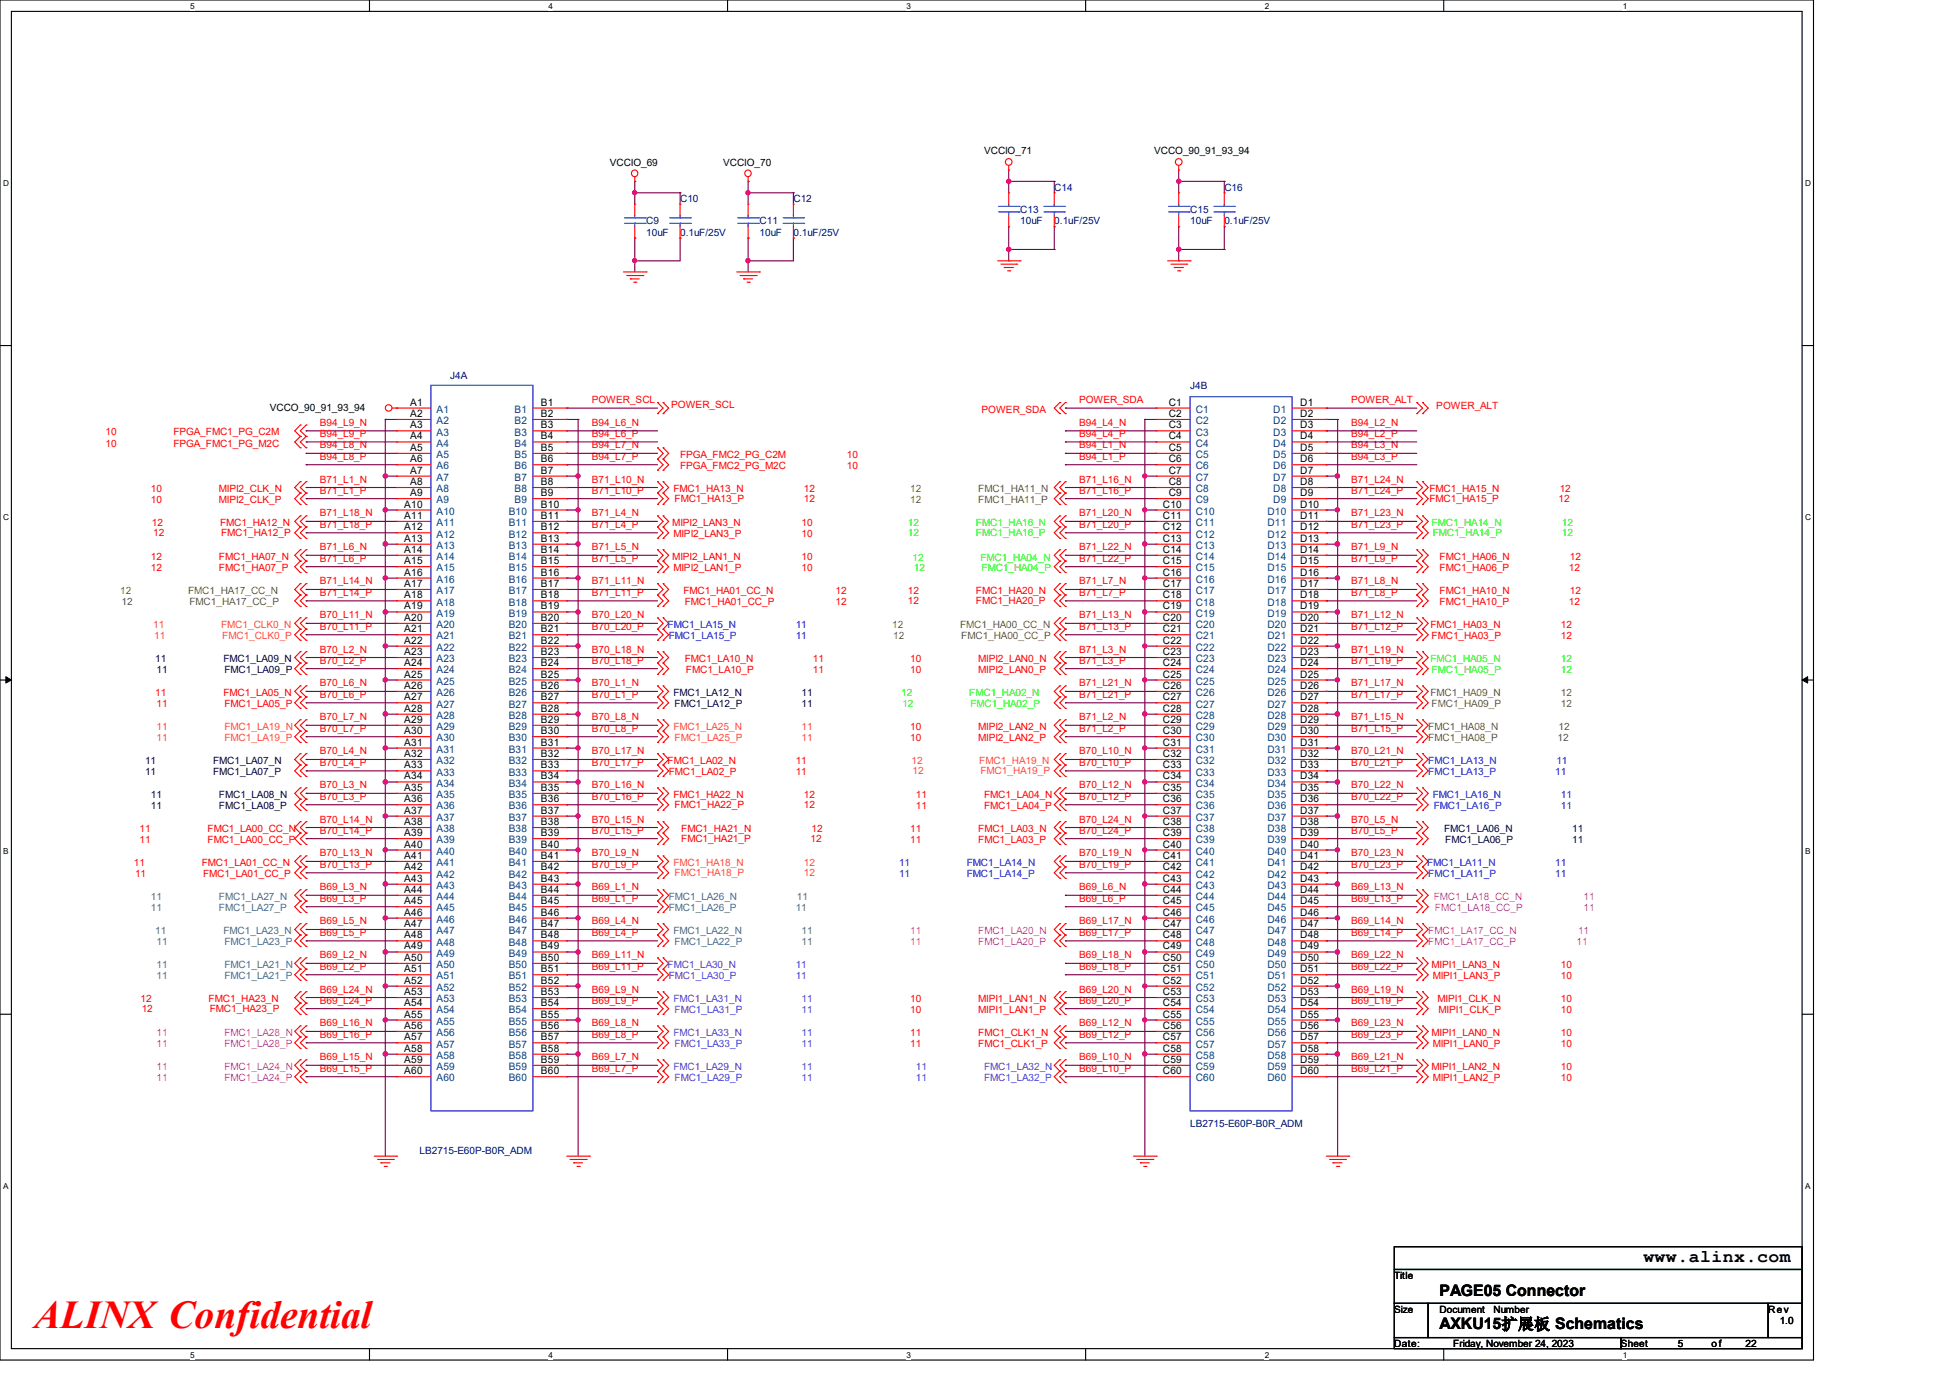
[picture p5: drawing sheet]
<svg xmlns="http://www.w3.org/2000/svg" width="297mm" height="210mm" viewBox="0 0 297 210" stroke-linecap="round" stroke-linejoin="round" font-family="sans-serif">
<defs><g id="words">
<text font-size="6" fill="#f00" x="5.2" y="202.3">ALINX Confidential</text>
<text font-size="2.8" x="250.4" y="192.3">www.alinx.com</text>
<g font-size="2.4">
<text x="219.4" y="197.4">PAGE05 Connector</text>
<text x="219.4" y="202.6">AXKU15扩展板 Schematics</text>
</g>
<g font-size="1.6">
<text x="62.5" y="61.8">A1</text>
<text x="62.5" y="63.5">A2</text>
<text x="62.5" y="65.3">A3</text>
<text x="82.4" y="61.8">B1</text>
<text x="82.4" y="63.5">B2</text>
<text x="82.4" y="65.3">B3</text>
<text x="178.1" y="61.8">C1</text>
<text x="178.1" y="63.5">C2</text>
<text x="178.1" y="65.3">C3</text>
<text x="198.1" y="61.8">D1</text>
<text x="198.1" y="63.5">D2</text>
<text x="198.1" y="65.3">D3</text>
<text x="62.5" y="67">A4</text>
<text x="62.5" y="68.7">A5</text>
<text x="62.5" y="70.4">A6</text>
<text x="82.4" y="67">B4</text>
<text x="82.4" y="68.7">B5</text>
<text x="82.4" y="70.4">B6</text>
<text x="178.1" y="67">C4</text>
<text x="178.1" y="68.7">C5</text>
<text x="178.1" y="70.4">C6</text>
<text x="198.1" y="67">D4</text>
<text x="198.1" y="68.7">D5</text>
<text x="198.1" y="70.4">D6</text>
<text x="61.6" y="77.3">A10</text>
<text x="62.5" y="72.2">A7</text>
<text x="62.5" y="73.9">A8</text>
<text x="62.5" y="75.6">A9</text>
<text x="82.4" y="72.2">B7</text>
<text x="82.4" y="73.9">B8</text>
<text x="82.4" y="75.6">B9</text>
<text x="82.4" y="77.3">B10</text>
<text x="177.2" y="77.3">C10</text>
<text x="178.1" y="72.2">C7</text>
<text x="178.1" y="73.9">C8</text>
<text x="178.1" y="75.6">C9</text>
<text x="198.1" y="72.2">D7</text>
<text x="198.1" y="73.9">D8</text>
<text x="198.1" y="75.6">D9</text>
<text x="198.1" y="77.3">D10</text>
<text x="61.6" y="79.1">A11</text>
<text x="61.6" y="80.8">A12</text>
<text x="61.6" y="82.6">A13</text>
<text x="82.4" y="79.1">B11</text>
<text x="82.4" y="80.8">B12</text>
<text x="82.4" y="82.6">B13</text>
<text x="177.2" y="79.1">C11</text>
<text x="177.2" y="80.8">C12</text>
<text x="177.2" y="82.6">C13</text>
<text x="198.1" y="79.1">D11</text>
<text x="198.1" y="80.8">D12</text>
<text x="198.1" y="82.6">D13</text>
<text x="61.6" y="84.2">A14</text>
<text x="61.6" y="86">A15</text>
<text x="61.6" y="87.7">A16</text>
<text x="61.6" y="89.5">A17</text>
<text x="82.4" y="84.2">B14</text>
<text x="82.4" y="86">B15</text>
<text x="82.4" y="87.7">B16</text>
<text x="82.4" y="89.5">B17</text>
<text x="177.2" y="84.2">C14</text>
<text x="177.2" y="86">C15</text>
<text x="177.2" y="87.7">C16</text>
<text x="177.2" y="89.5">C17</text>
<text x="198.1" y="84.2">D14</text>
<text x="198.1" y="86">D15</text>
<text x="198.1" y="87.7">D16</text>
<text x="198.1" y="89.5">D17</text>
<text x="61.6" y="91.2">A18</text>
<text x="61.6" y="92.9">A19</text>
<text x="61.6" y="94.6">A20</text>
<text x="82.4" y="91.2">B18</text>
<text x="82.4" y="92.9">B19</text>
<text x="82.4" y="94.6">B20</text>
<text x="177.2" y="91.2">C18</text>
<text x="177.2" y="92.9">C19</text>
<text x="177.2" y="94.6">C20</text>
<text x="198.1" y="91.2">D18</text>
<text x="198.1" y="92.9">D19</text>
<text x="198.1" y="94.6">D20</text>
<text x="61.6" y="96.4">A21</text>
<text x="61.6" y="98.1">A22</text>
<text x="61.6" y="99.8">A23</text>
<text x="61.6" y="101.5">A24</text>
<text x="82.4" y="96.4">B21</text>
<text x="82.4" y="98.1">B22</text>
<text x="82.4" y="99.8">B23</text>
<text x="82.4" y="101.5">B24</text>
<text x="177.2" y="96.4">C21</text>
<text x="177.2" y="98.1">C22</text>
<text x="177.2" y="99.8">C23</text>
<text x="177.2" y="101.5">C24</text>
<text x="198.1" y="96.4">D21</text>
<text x="198.1" y="98.1">D22</text>
<text x="198.1" y="99.8">D23</text>
<text x="198.1" y="101.5">D24</text>
<text x="61.6" y="103.3">A25</text>
<text x="61.6" y="105">A26</text>
<text x="61.6" y="106.7">A27</text>
<text x="82.4" y="103.3">B25</text>
<text x="82.4" y="105">B26</text>
<text x="82.4" y="106.7">B27</text>
<text x="177.2" y="103.3">C25</text>
<text x="177.2" y="105">C26</text>
<text x="177.2" y="106.7">C27</text>
<text x="198.1" y="103.3">D25</text>
<text x="198.1" y="105">D26</text>
<text x="198.1" y="106.7">D27</text>
<text x="61.6" y="108.5">A28</text>
<text x="61.6" y="110.2">A29</text>
<text x="61.6" y="111.9">A30</text>
<text x="61.6" y="113.6">A31</text>
<text x="82.4" y="108.5">B28</text>
<text x="82.4" y="110.2">B29</text>
<text x="82.4" y="111.9">B30</text>
<text x="82.4" y="113.6">B31</text>
<text x="177.2" y="108.5">C28</text>
<text x="177.2" y="110.2">C29</text>
<text x="177.2" y="111.9">C30</text>
<text x="177.2" y="113.6">C31</text>
<text x="198.1" y="108.5">D28</text>
<text x="198.1" y="110.2">D29</text>
<text x="198.1" y="111.9">D30</text>
<text x="198.1" y="113.6">D31</text>
<text x="61.6" y="115.4">A32</text>
<text x="61.6" y="117.1">A33</text>
<text x="61.6" y="118.8">A34</text>
<text x="82.4" y="115.4">B32</text>
<text x="82.4" y="117.1">B33</text>
<text x="82.4" y="118.8">B34</text>
<text x="177.2" y="115.4">C32</text>
<text x="177.2" y="117.1">C33</text>
<text x="177.2" y="118.8">C34</text>
<text x="198.1" y="115.4">D32</text>
<text x="198.1" y="117.1">D33</text>
<text x="198.1" y="118.8">D34</text>
<text x="61.6" y="120.5">A35</text>
<text x="61.6" y="122.3">A36</text>
<text x="61.6" y="124">A37</text>
<text x="61.6" y="125.7">A38</text>
<text x="82.4" y="120.5">B35</text>
<text x="82.4" y="122.3">B36</text>
<text x="82.4" y="124">B37</text>
<text x="82.4" y="125.7">B38</text>
<text x="177.2" y="120.5">C35</text>
<text x="177.2" y="122.3">C36</text>
<text x="177.2" y="124">C37</text>
<text x="177.2" y="125.7">C38</text>
<text x="198.1" y="120.5">D35</text>
<text x="198.1" y="122.3">D36</text>
<text x="198.1" y="124">D37</text>
<text x="198.1" y="125.7">D38</text>
<text x="61.6" y="127.4">A39</text>
<text x="61.6" y="129.2">A40</text>
<text x="61.6" y="130.9">A41</text>
<text x="82.4" y="127.4">B39</text>
<text x="82.4" y="129.2">B40</text>
<text x="82.4" y="130.9">B41</text>
<text x="177.2" y="127.4">C39</text>
<text x="177.2" y="129.2">C40</text>
<text x="177.2" y="130.9">C41</text>
<text x="198.1" y="127.4">D39</text>
<text x="198.1" y="129.2">D40</text>
<text x="198.1" y="130.9">D41</text>
<text x="61.6" y="132.6">A42</text>
<text x="61.6" y="134.4">A43</text>
<text x="61.6" y="136.1">A44</text>
<text x="61.6" y="137.8">A45</text>
<text x="82.4" y="132.6">B42</text>
<text x="82.4" y="134.4">B43</text>
<text x="82.4" y="136.1">B44</text>
<text x="82.4" y="137.8">B45</text>
<text x="177.2" y="132.6">C42</text>
<text x="177.2" y="134.4">C43</text>
<text x="177.2" y="136.1">C44</text>
<text x="177.2" y="137.8">C45</text>
<text x="198.1" y="132.6">D42</text>
<text x="198.1" y="134.4">D43</text>
<text x="198.1" y="136.1">D44</text>
<text x="198.1" y="137.8">D45</text>
<text x="61.6" y="139.5">A46</text>
<text x="61.6" y="141.3">A47</text>
<text x="61.6" y="143">A48</text>
<text x="82.4" y="139.5">B46</text>
<text x="82.4" y="141.3">B47</text>
<text x="82.4" y="143">B48</text>
<text x="177.2" y="139.5">C46</text>
<text x="177.2" y="141.3">C47</text>
<text x="177.2" y="143">C48</text>
<text x="198.1" y="139.5">D46</text>
<text x="198.1" y="141.3">D47</text>
<text x="198.1" y="143">D48</text>
<text x="61.6" y="144.7">A49</text>
<text x="61.6" y="146.4">A50</text>
<text x="61.6" y="148.2">A51</text>
<text x="61.6" y="149.9">A52</text>
<text x="82.4" y="144.7">B49</text>
<text x="82.4" y="146.4">B50</text>
<text x="82.4" y="148.2">B51</text>
<text x="82.4" y="149.9">B52</text>
<text x="177.2" y="144.7">C49</text>
<text x="177.2" y="146.4">C50</text>
<text x="177.2" y="148.2">C51</text>
<text x="177.2" y="149.9">C52</text>
<text x="198.1" y="144.7">D49</text>
<text x="198.1" y="146.4">D50</text>
<text x="198.1" y="148.2">D51</text>
<text x="198.1" y="149.9">D52</text>
<text x="61.6" y="151.6">A53</text>
<text x="61.6" y="153.3">A54</text>
<text x="61.6" y="155.1">A55</text>
<text x="82.4" y="151.6">B53</text>
<text x="82.4" y="153.3">B54</text>
<text x="82.4" y="155.1">B55</text>
<text x="177.2" y="151.6">C53</text>
<text x="177.2" y="153.3">C54</text>
<text x="177.2" y="155.1">C55</text>
<text x="198.1" y="151.6">D53</text>
<text x="198.1" y="153.3">D54</text>
<text x="198.1" y="155.1">D55</text>
<text x="61.6" y="156.8">A56</text>
<text x="61.6" y="158.5">A57</text>
<text x="61.6" y="160.3">A58</text>
<text x="61.6" y="162">A59</text>
<text x="82.4" y="156.8">B56</text>
<text x="82.4" y="158.5">B57</text>
<text x="82.4" y="160.3">B58</text>
<text x="82.4" y="162">B59</text>
<text x="177.2" y="156.8">C56</text>
<text x="177.2" y="158.5">C57</text>
<text x="177.2" y="160.3">C58</text>
<text x="177.2" y="162">C59</text>
<text x="198.1" y="156.8">D56</text>
<text x="198.1" y="158.5">D57</text>
<text x="198.1" y="160.3">D58</text>
<text x="198.1" y="162">D59</text>
<text x="61.6" y="163.7">A60</text>
<text x="82.4" y="163.7">B60</text>
<text x="177.2" y="163.7">C60</text>
<text x="198.1" y="163.7">D60</text>
</g>
<g font-size="1.6" fill="#004080">
<text x="66.5" y="62.9">A1</text>
<text x="66.5" y="64.6">A2</text>
<text x="78.4" y="62.9">B1</text>
<text x="78.4" y="64.6">B2</text>
<text x="182.2" y="62.9">C1</text>
<text x="182.2" y="64.6">C2</text>
<text x="194" y="62.9">D1</text>
<text x="194" y="64.6">D2</text>
<text x="66.5" y="66.4">A3</text>
<text x="66.5" y="68.1">A4</text>
<text x="66.5" y="69.8">A5</text>
<text x="66.5" y="71.5">A6</text>
<text x="78.4" y="66.4">B3</text>
<text x="78.4" y="68.1">B4</text>
<text x="78.4" y="69.8">B5</text>
<text x="78.4" y="71.5">B6</text>
<text x="182.2" y="66.4">C3</text>
<text x="182.2" y="68.1">C4</text>
<text x="182.2" y="69.8">C5</text>
<text x="182.2" y="71.5">C6</text>
<text x="194" y="66.4">D3</text>
<text x="194" y="68.1">D4</text>
<text x="194" y="69.8">D5</text>
<text x="194" y="71.5">D6</text>
<text x="66.5" y="73.3">A7</text>
<text x="66.5" y="75">A8</text>
<text x="66.5" y="76.7">A9</text>
<text x="78.4" y="73.3">B7</text>
<text x="78.4" y="75">B8</text>
<text x="78.4" y="76.7">B9</text>
<text x="182.2" y="73.3">C7</text>
<text x="182.2" y="75">C8</text>
<text x="182.2" y="76.7">C9</text>
<text x="194" y="73.3">D7</text>
<text x="194" y="75">D8</text>
<text x="194" y="76.7">D9</text>
<text x="66.5" y="78.4">A10</text>
<text x="66.5" y="80.2">A11</text>
<text x="66.5" y="81.9">A12</text>
<text x="66.5" y="83.7">A13</text>
<text x="77.5" y="78.4">B10</text>
<text x="77.5" y="80.2">B11</text>
<text x="77.5" y="81.9">B12</text>
<text x="77.5" y="83.7">B13</text>
<text x="182.2" y="78.4">C10</text>
<text x="182.2" y="80.2">C11</text>
<text x="182.2" y="81.9">C12</text>
<text x="182.2" y="83.7">C13</text>
<text x="193.1" y="78.4">D10</text>
<text x="193.1" y="80.2">D11</text>
<text x="193.1" y="81.9">D12</text>
<text x="193.1" y="83.7">D13</text>
<text x="66.5" y="85.3">A14</text>
<text x="66.5" y="87.1">A15</text>
<text x="66.5" y="88.8">A16</text>
<text x="77.5" y="85.3">B14</text>
<text x="77.5" y="87.1">B15</text>
<text x="77.5" y="88.8">B16</text>
<text x="182.2" y="85.3">C14</text>
<text x="182.2" y="87.1">C15</text>
<text x="182.2" y="88.8">C16</text>
<text x="193.1" y="85.3">D14</text>
<text x="193.1" y="87.1">D15</text>
<text x="193.1" y="88.8">D16</text>
<text x="66.5" y="90.6">A17</text>
<text x="66.5" y="92.3">A18</text>
<text x="66.5" y="94">A19</text>
<text x="66.5" y="95.7">A20</text>
<text x="77.5" y="90.6">B17</text>
<text x="77.5" y="92.3">B18</text>
<text x="77.5" y="94">B19</text>
<text x="77.5" y="95.7">B20</text>
<text x="182.2" y="90.6">C17</text>
<text x="182.2" y="92.3">C18</text>
<text x="182.2" y="94">C19</text>
<text x="182.2" y="95.7">C20</text>
<text x="193.1" y="90.6">D17</text>
<text x="193.1" y="92.3">D18</text>
<text x="193.1" y="94">D19</text>
<text x="193.1" y="95.7">D20</text>
<text x="66.5" y="97.5">A21</text>
<text x="66.5" y="99.2">A22</text>
<text x="66.5" y="100.9">A23</text>
<text x="77.5" y="97.5">B21</text>
<text x="77.5" y="99.2">B22</text>
<text x="77.5" y="100.9">B23</text>
<text x="182.2" y="97.5">C21</text>
<text x="182.2" y="99.2">C22</text>
<text x="182.2" y="100.9">C23</text>
<text x="193.1" y="97.5">D21</text>
<text x="193.1" y="99.2">D22</text>
<text x="193.1" y="100.9">D23</text>
<text x="66.5" y="102.6">A24</text>
<text x="66.5" y="104.4">A25</text>
<text x="66.5" y="106.1">A26</text>
<text x="66.5" y="107.8">A27</text>
<text x="77.5" y="102.6">B24</text>
<text x="77.5" y="104.4">B25</text>
<text x="77.5" y="106.1">B26</text>
<text x="77.5" y="107.8">B27</text>
<text x="182.2" y="102.6">C24</text>
<text x="182.2" y="104.4">C25</text>
<text x="182.2" y="106.1">C26</text>
<text x="182.2" y="107.8">C27</text>
<text x="193.1" y="102.6">D24</text>
<text x="193.1" y="104.4">D25</text>
<text x="193.1" y="106.1">D26</text>
<text x="193.1" y="107.8">D27</text>
<text x="66.5" y="109.6">A28</text>
<text x="66.5" y="111.3">A29</text>
<text x="66.5" y="113">A30</text>
<text x="77.5" y="109.6">B28</text>
<text x="77.5" y="111.3">B29</text>
<text x="77.5" y="113">B30</text>
<text x="182.2" y="109.6">C28</text>
<text x="182.2" y="111.3">C29</text>
<text x="182.2" y="113">C30</text>
<text x="193.1" y="109.6">D28</text>
<text x="193.1" y="111.3">D29</text>
<text x="193.1" y="113">D30</text>
<text x="66.5" y="114.7">A31</text>
<text x="66.5" y="116.5">A32</text>
<text x="66.5" y="118.2">A33</text>
<text x="66.5" y="119.9">A34</text>
<text x="77.5" y="114.7">B31</text>
<text x="77.5" y="116.5">B32</text>
<text x="77.5" y="118.2">B33</text>
<text x="77.5" y="119.9">B34</text>
<text x="182.2" y="114.7">C31</text>
<text x="182.2" y="116.5">C32</text>
<text x="182.2" y="118.2">C33</text>
<text x="182.2" y="119.9">C34</text>
<text x="193.1" y="114.7">D31</text>
<text x="193.1" y="116.5">D32</text>
<text x="193.1" y="118.2">D33</text>
<text x="193.1" y="119.9">D34</text>
<text x="66.5" y="121.6">A35</text>
<text x="66.5" y="123.4">A36</text>
<text x="66.5" y="125.1">A37</text>
<text x="77.5" y="121.6">B35</text>
<text x="77.5" y="123.4">B36</text>
<text x="77.5" y="125.1">B37</text>
<text x="182.2" y="121.6">C35</text>
<text x="182.2" y="123.4">C36</text>
<text x="182.2" y="125.1">C37</text>
<text x="193.1" y="121.6">D35</text>
<text x="193.1" y="123.4">D36</text>
<text x="193.1" y="125.1">D37</text>
<text x="66.5" y="126.8">A38</text>
<text x="66.5" y="128.5">A39</text>
<text x="66.5" y="130.3">A40</text>
<text x="66.5" y="132">A41</text>
<text x="77.5" y="126.8">B38</text>
<text x="77.5" y="128.5">B39</text>
<text x="77.5" y="130.3">B40</text>
<text x="77.5" y="132">B41</text>
<text x="182.2" y="126.8">C38</text>
<text x="182.2" y="128.5">C39</text>
<text x="182.2" y="130.3">C40</text>
<text x="182.2" y="132">C41</text>
<text x="193.1" y="126.8">D38</text>
<text x="193.1" y="128.5">D39</text>
<text x="193.1" y="130.3">D40</text>
<text x="193.1" y="132">D41</text>
<text x="66.5" y="133.7">A42</text>
<text x="66.5" y="135.5">A43</text>
<text x="66.5" y="137.2">A44</text>
<text x="77.5" y="133.7">B42</text>
<text x="77.5" y="135.5">B43</text>
<text x="77.5" y="137.2">B44</text>
<text x="182.2" y="133.7">C42</text>
<text x="182.2" y="135.5">C43</text>
<text x="182.2" y="137.2">C44</text>
<text x="193.1" y="133.7">D42</text>
<text x="193.1" y="135.5">D43</text>
<text x="193.1" y="137.2">D44</text>
<text x="66.5" y="138.9">A45</text>
<text x="66.5" y="140.6">A46</text>
<text x="66.5" y="142.4">A47</text>
<text x="77.5" y="138.9">B45</text>
<text x="77.5" y="140.6">B46</text>
<text x="77.5" y="142.4">B47</text>
<text x="182.2" y="138.9">C45</text>
<text x="182.2" y="140.6">C46</text>
<text x="182.2" y="142.4">C47</text>
<text x="193.1" y="138.9">D45</text>
<text x="193.1" y="140.6">D46</text>
<text x="193.1" y="142.4">D47</text>
<text x="66.5" y="144.1">A48</text>
<text x="66.5" y="145.8">A49</text>
<text x="66.5" y="147.5">A50</text>
<text x="66.5" y="149.3">A51</text>
<text x="77.5" y="144.1">B48</text>
<text x="77.5" y="145.8">B49</text>
<text x="77.5" y="147.5">B50</text>
<text x="77.5" y="149.3">B51</text>
<text x="182.2" y="144.1">C48</text>
<text x="182.2" y="145.8">C49</text>
<text x="182.2" y="147.5">C50</text>
<text x="182.2" y="149.3">C51</text>
<text x="193.1" y="144.1">D48</text>
<text x="193.1" y="145.8">D49</text>
<text x="193.1" y="147.5">D50</text>
<text x="193.1" y="149.3">D51</text>
<text x="66.5" y="151">A52</text>
<text x="66.5" y="152.7">A53</text>
<text x="66.5" y="154.4">A54</text>
<text x="77.5" y="151">B52</text>
<text x="77.5" y="152.7">B53</text>
<text x="77.5" y="154.4">B54</text>
<text x="182.2" y="151">C52</text>
<text x="182.2" y="152.7">C53</text>
<text x="182.2" y="154.4">C54</text>
<text x="193.1" y="151">D52</text>
<text x="193.1" y="152.7">D53</text>
<text x="193.1" y="154.4">D54</text>
<text x="66.5" y="156.2">A55</text>
<text x="66.5" y="157.9">A56</text>
<text x="66.5" y="159.6">A57</text>
<text x="66.5" y="161.4">A58</text>
<text x="77.5" y="156.2">B55</text>
<text x="77.5" y="157.9">B56</text>
<text x="77.5" y="159.6">B57</text>
<text x="77.5" y="161.4">B58</text>
<text x="182.2" y="156.2">C55</text>
<text x="182.2" y="157.9">C56</text>
<text x="182.2" y="159.6">C57</text>
<text x="182.2" y="161.4">C58</text>
<text x="193.1" y="156.2">D55</text>
<text x="193.1" y="157.9">D56</text>
<text x="193.1" y="159.6">D57</text>
<text x="193.1" y="161.4">D58</text>
<text x="66.5" y="163.1">A59</text>
<text x="66.5" y="164.8">A60</text>
<text x="77.5" y="163.1">B59</text>
<text x="77.5" y="164.8">B60</text>
<text x="182.2" y="163.1">C59</text>
<text x="182.2" y="164.8">C60</text>
<text x="193.1" y="163.1">D59</text>
<text x="193.1" y="164.8">D60</text>
</g>
<g font-size="1.5">
<text x="150" y="23.5">VCCIO_71</text>
<text x="175.9" y="23.5">VCCO_90_91_93_94</text>
<text x="92.9" y="25.2">VCCIO_69</text>
<text x="110.2" y="25.2">VCCIO_70</text>
<text x="41.1" y="62.6">VCCO_90_91_93_94</text>
<text x="212.5" y="194.9">Title</text>
<text x="212.5" y="200">Size</text>
<text x="219.4" y="200">Document</text>
<text x="227.6" y="200">Number</text>
<text x="269.4" y="200">Rev</text>
<text x="271.2" y="201.8">1.0</text>
<text x="212.5" y="205.2">Date:</text>
<text x="221.5" y="205.2">Friday, November 24, 2023</text>
<text x="247" y="205.2">Sheet</text>
<text x="255.7" y="205.2">5</text>
<text x="260.8" y="205.2">of</text>
<text x="266" y="205.2">22</text>
</g>
<g font-size="1.5" fill="#000080">
<text x="160.7" y="29">C14</text>
<text x="186.6" y="29">C16</text>
<text x="98.5" y="34.2">C9</text>
<text x="98.5" y="35.9">10uF</text>
<text x="103.6" y="30.8">C10</text>
<text x="103.6" y="35.9">0.1uF/25V</text>
<text x="115.7" y="34.2">C11</text>
<text x="115.7" y="35.9">10uF</text>
<text x="120.9" y="30.8">C12</text>
<text x="120.9" y="35.9">0.1uF/25V</text>
<text x="155.5" y="32.5">C13</text>
<text x="155.5" y="34.2">10uF</text>
<text x="160.7" y="34.2">0.1uF/25V</text>
<text x="181.4" y="32.5">C15</text>
<text x="181.4" y="34.2">10uF</text>
<text x="186.6" y="34.2">0.1uF/25V</text>
<text x="68.6" y="57.7">J4A</text>
<text x="181.4" y="59.3">J4B</text>
<text x="181.4" y="171.7">LB2715-E60P-B0R_ADM</text>
<text x="63.9" y="175.9">LB2715-E60P-B0R_ADM</text>
</g>
<g font-size="1.5" fill="#f00">
<text x="48.7" y="64.9">B94_L9_N</text>
<text x="90.2" y="64.9">B94_L6_N</text>
<text x="90.2" y="61.4">POWER_SCL</text>
<text x="102.3" y="62.2">POWER_SCL</text>
<text x="149.6" y="62.9">POWER_SDA</text>
<text x="164.4" y="64.9">B94_L4_N</text>
<text x="164.4" y="61.4">POWER_SDA</text>
<text x="205.9" y="64.9">B94_L2_N</text>
<text x="205.9" y="61.4">POWER_ALT</text>
<text x="218.9" y="62.4">POWER_ALT</text>
<text x="16.1" y="68.1">10</text>
<text x="16.1" y="66.3">10</text>
<text x="26.4" y="68.1">FPGA_FMC1_PG_M2C</text>
<text x="26.4" y="66.3">FPGA_FMC1_PG_C2M</text>
<text x="48.7" y="66.6">B94_L9_P</text>
<text x="48.7" y="70.1">B94_L8_P</text>
<text x="48.7" y="68.3">B94_L8_N</text>
<text x="90.2" y="66.6">B94_L6_P</text>
<text x="90.2" y="70.1">B94_L7_P</text>
<text x="90.2" y="68.3">B94_L7_N</text>
<text x="103.6" y="71.5">FPGA_FMC2_PG_M2C</text>
<text x="103.6" y="69.8">FPGA_FMC2_PG_C2M</text>
<text x="129" y="71.5">10</text>
<text x="129" y="69.8">10</text>
<text x="164.4" y="66.6">B94_L4_P</text>
<text x="164.4" y="70.1">B94_L1_P</text>
<text x="164.4" y="68.3">B94_L1_N</text>
<text x="205.9" y="68.3">B94_L3_N</text>
<text x="205.9" y="70.1">B94_L3_P</text>
<text x="205.9" y="66.6">B94_L2_P</text>
<text x="23" y="75">10</text>
<text x="23" y="76.7">10</text>
<text x="33.4" y="75">MIPI2_CLK_N</text>
<text x="33.4" y="76.7">MIPI2_CLK_P</text>
<text x="48.7" y="75.2">B71_L1_P</text>
<text x="48.7" y="73.5">B71_L1_N</text>
<text x="90.2" y="75.2">B71_L10_P</text>
<text x="90.2" y="73.5">B71_L10_N</text>
<text x="102.6" y="75">FMC1_HA13_N</text>
<text x="102.8" y="76.5">FMC1_HA13_P</text>
<text x="122.5" y="76.5">12</text>
<text x="122.5" y="75">12</text>
<text x="164.4" y="75.2">B71_L16_P</text>
<text x="164.4" y="73.5">B71_L16_N</text>
<text x="205.9" y="75.2">B71_L24_P</text>
<text x="205.9" y="73.5">B71_L24_N</text>
<text x="217.8" y="76.5">FMC1_HA15_P</text>
<text x="217.8" y="75">FMC1_HA15_N</text>
<text x="237.5" y="76.5">12</text>
<text x="237.7" y="75">12</text>
<text x="23.2" y="80.2">12</text>
<text x="23.3" y="81.7">12</text>
<text x="33.5" y="80.2">FMC1_HA12_N</text>
<text x="33.7" y="81.7">FMC1_HA12_P</text>
<text x="48.7" y="83.9">B71_L6_N</text>
<text x="48.7" y="80.4">B71_L18_P</text>
<text x="48.7" y="78.7">B71_L18_N</text>
<text x="90.2" y="80.4">B71_L4_P</text>
<text x="90.2" y="78.7">B71_L4_N</text>
<text x="90.2" y="83.9">B71_L5_N</text>
<text x="102.5" y="80.2">MIPI2_LAN3_N</text>
<text x="102.6" y="81.9">MIPI2_LAN3_P</text>
<text x="122.1" y="80.2">10</text>
<text x="122.1" y="81.9">10</text>
<text x="164.4" y="80.4">B71_L20_P</text>
<text x="164.4" y="78.7">B71_L20_N</text>
<text x="164.4" y="83.9">B71_L22_N</text>
<text x="205.9" y="83.9">B71_L9_N</text>
<text x="205.9" y="80.4">B71_L23_P</text>
<text x="205.9" y="78.7">B71_L23_N</text>
<text x="23" y="87.1">12</text>
<text x="23" y="85.3">12</text>
<text x="33.4" y="87.1">FMC1_HA07_P</text>
<text x="33.4" y="85.3">FMC1_HA07_N</text>
<text x="48.7" y="85.6">B71_L6_P</text>
<text x="48.7" y="89.1">B71_L14_N</text>
<text x="90.2" y="85.6">B71_L5_P</text>
<text x="90.2" y="89.1">B71_L11_N</text>
<text x="102.5" y="85.3">MIPI2_LAN1_N</text>
<text x="102.6" y="87.1">MIPI2_LAN1_P</text>
<text x="122.1" y="85.3">10</text>
<text x="122.1" y="87.1">10</text>
<text x="164.4" y="89.1">B71_L7_N</text>
<text x="164.4" y="85.6">B71_L22_P</text>
<text x="205.9" y="85.6">B71_L9_P</text>
<text x="205.9" y="89.1">B71_L8_N</text>
<text x="219.4" y="87.1">FMC1_HA06_P</text>
<text x="219.4" y="85.3">FMC1_HA06_N</text>
<text x="239.1" y="87.1">12</text>
<text x="239.2" y="85.3">12</text>
<text x="48.7" y="90.8">B71_L14_P</text>
<text x="48.7" y="96">B70_L11_P</text>
<text x="48.7" y="94.2">B70_L11_N</text>
<text x="90.2" y="90.8">B71_L11_P</text>
<text x="90.2" y="96">B70_L20_P</text>
<text x="90.2" y="94.2">B70_L20_N</text>
<text x="104.1" y="90.5">FMC1_HA01_CC_N</text>
<text x="104.4" y="92.2">FMC1_HA01_CC_P</text>
<text x="127.3" y="92.2">12</text>
<text x="127.3" y="90.5">12</text>
<text x="138.4" y="92.1">12</text>
<text x="138.4" y="90.5">12</text>
<text x="148.7" y="92.1">FMC1_HA20_P</text>
<text x="148.7" y="90.5">FMC1_HA20_N</text>
<text x="164.4" y="90.8">B71_L7_P</text>
<text x="164.4" y="96">B71_L13_P</text>
<text x="164.4" y="94.2">B71_L13_N</text>
<text x="205.9" y="90.8">B71_L8_P</text>
<text x="205.9" y="96">B71_L12_P</text>
<text x="205.9" y="94.2">B71_L12_N</text>
<text x="218" y="95.7">FMC1_HA03_N</text>
<text x="219.4" y="92.2">FMC1_HA10_P</text>
<text x="219.4" y="90.5">FMC1_HA10_N</text>
<text x="237.8" y="95.7">12</text>
<text x="239.1" y="92.2">12</text>
<text x="239.2" y="90.5">12</text>
<text x="48.7" y="101.1">B70_L2_P</text>
<text x="48.7" y="99.4">B70_L2_N</text>
<text x="90.2" y="101.1">B70_L18_P</text>
<text x="90.2" y="99.4">B70_L18_N</text>
<text x="104.4" y="100.9">FMC1_LA10_N</text>
<text x="123.9" y="100.9">11</text>
<text x="138.7" y="100.9">10</text>
<text x="149.1" y="100.9">MIPI2_LAN0_N</text>
<text x="164.4" y="101.1">B71_L3_P</text>
<text x="164.4" y="99.4">B71_L3_N</text>
<text x="205.9" y="101.1">B71_L19_P</text>
<text x="205.9" y="99.4">B71_L19_N</text>
<text x="218.2" y="97.5">FMC1_HA03_P</text>
<text x="237.8" y="97.5">12</text>
<text x="23.7" y="106.1">11</text>
<text x="23.8" y="107.8">11</text>
<text x="34" y="106.1">FMC1_LA05_N</text>
<text x="34.2" y="107.8">FMC1_LA05_P</text>
<text x="48.7" y="106.3">B70_L6_P</text>
<text x="48.7" y="104.6">B70_L6_N</text>
<text x="90.2" y="106.3">B70_L1_P</text>
<text x="90.2" y="104.6">B70_L1_N</text>
<text x="104.5" y="102.6">FMC1_LA10_P</text>
<text x="123.9" y="102.6">11</text>
<text x="138.7" y="102.6">10</text>
<text x="149.1" y="102.6">MIPI2_LAN0_P</text>
<text x="164.4" y="106.3">B71_L21_P</text>
<text x="164.4" y="104.6">B71_L21_N</text>
<text x="205.9" y="106.3">B71_L17_P</text>
<text x="205.9" y="104.6">B71_L17_N</text>
<text x="48.7" y="111.5">B70_L7_P</text>
<text x="48.7" y="109.8">B70_L7_N</text>
<text x="90.2" y="111.5">B70_L8_P</text>
<text x="90.2" y="109.8">B70_L8_N</text>
<text x="138.7" y="111.3">10</text>
<text x="138.7" y="113">10</text>
<text x="149.1" y="111.3">MIPI2_LAN2_N</text>
<text x="149.1" y="113">MIPI2_LAN2_P</text>
<text x="164.4" y="111.5">B71_L2_P</text>
<text x="164.4" y="109.8">B71_L2_N</text>
<text x="205.9" y="111.5">B71_L15_P</text>
<text x="205.9" y="109.8">B71_L15_N</text>
<text x="48.7" y="116.7">B70_L4_P</text>
<text x="48.7" y="115">B70_L4_N</text>
<text x="90.2" y="116.7">B70_L17_P</text>
<text x="90.2" y="115">B70_L17_N</text>
<text x="101.7" y="116.4">FMC1_LA02_N</text>
<text x="101.9" y="118.2">FMC1_LA02_P</text>
<text x="121.3" y="118.2">11</text>
<text x="121.3" y="116.4">11</text>
<text x="164.4" y="116.7">B70_L10_P</text>
<text x="164.4" y="115">B70_L10_N</text>
<text x="205.9" y="116.7">B70_L21_P</text>
<text x="205.9" y="115">B70_L21_N</text>
<text x="48.7" y="121.9">B70_L3_P</text>
<text x="48.7" y="120.1">B70_L3_N</text>
<text x="48.7" y="125.3">B70_L14_N</text>
<text x="90.2" y="121.9">B70_L16_P</text>
<text x="90.2" y="125.3">B70_L15_N</text>
<text x="90.2" y="120.1">B70_L16_N</text>
<text x="102.6" y="121.6">FMC1_HA22_N</text>
<text x="102.8" y="123.2">FMC1_HA22_P</text>
<text x="122.5" y="123.2">12</text>
<text x="122.5" y="121.6">12</text>
<text x="139.6" y="123.4">11</text>
<text x="139.6" y="121.6">11</text>
<text x="150" y="123.4">FMC1_LA04_P</text>
<text x="150" y="121.6">FMC1_LA04_N</text>
<text x="164.4" y="121.9">B70_L12_P</text>
<text x="164.4" y="120.1">B70_L12_N</text>
<text x="164.4" y="125.3">B70_L24_N</text>
<text x="205.9" y="125.3">B70_L5_N</text>
<text x="205.9" y="121.9">B70_L22_P</text>
<text x="205.9" y="120.1">B70_L22_N</text>
<text x="20.4" y="132">11</text>
<text x="21.3" y="128.5">11</text>
<text x="21.3" y="126.8">11</text>
<text x="30.7" y="132">FMC1_LA01_CC_N</text>
<text x="31.6" y="128.5">FMC1_LA00_CC_P</text>
<text x="31.6" y="126.8">FMC1_LA00_CC_N</text>
<text x="48.7" y="127">B70_L14_P</text>
<text x="48.7" y="130.5">B70_L13_N</text>
<text x="90.2" y="130.5">B70_L9_N</text>
<text x="90.2" y="127">B70_L15_P</text>
<text x="103.8" y="128.4">FMC1_HA21_P</text>
<text x="103.8" y="126.8">FMC1_HA21_N</text>
<text x="123.5" y="128.4">12</text>
<text x="123.7" y="126.8">12</text>
<text x="138.7" y="128.5">11</text>
<text x="138.7" y="126.8">11</text>
<text x="149.1" y="128.5">FMC1_LA03_P</text>
<text x="149.1" y="126.8">FMC1_LA03_N</text>
<text x="164.4" y="130.5">B70_L19_N</text>
<text x="164.4" y="127">B70_L24_P</text>
<text x="205.9" y="127">B70_L5_P</text>
<text x="205.9" y="130.5">B70_L23_N</text>
<text x="20.6" y="133.7">11</text>
<text x="30.9" y="133.7">FMC1_LA01_CC_P</text>
<text x="48.7" y="132.3">B70_L13_P</text>
<text x="48.7" y="137.4">B69_L3_P</text>
<text x="48.7" y="135.7">B69_L3_N</text>
<text x="90.2" y="132.3">B70_L9_P</text>
<text x="90.2" y="137.4">B69_L1_P</text>
<text x="90.2" y="135.7">B69_L1_N</text>
<text x="164.4" y="132.3">B70_L19_P</text>
<text x="164.4" y="137.4">B69_L6_P</text>
<text x="164.4" y="135.7">B69_L6_N</text>
<text x="205.9" y="132.3">B70_L23_P</text>
<text x="205.9" y="137.4">B69_L13_P</text>
<text x="205.9" y="135.7">B69_L13_N</text>
<text x="48.7" y="142.6">B69_L5_P</text>
<text x="48.7" y="140.9">B69_L5_N</text>
<text x="90.2" y="142.6">B69_L4_P</text>
<text x="90.2" y="140.9">B69_L4_N</text>
<text x="164.4" y="142.6">B69_L17_P</text>
<text x="164.4" y="140.9">B69_L17_N</text>
<text x="205.9" y="142.6">B69_L14_P</text>
<text x="205.9" y="140.9">B69_L14_N</text>
<text x="48.7" y="147.8">B69_L2_P</text>
<text x="48.7" y="146.1">B69_L2_N</text>
<text x="90.2" y="147.8">B69_L11_P</text>
<text x="90.2" y="146.1">B69_L11_N</text>
<text x="164.4" y="147.8">B69_L18_P</text>
<text x="164.4" y="146.1">B69_L18_N</text>
<text x="205.9" y="147.8">B69_L22_P</text>
<text x="205.9" y="146.1">B69_L22_N</text>
<text x="218.2" y="147.5">MIPI1_LAN3_N</text>
<text x="218.3" y="149.3">MIPI1_LAN3_P</text>
<text x="237.8" y="147.5">10</text>
<text x="237.8" y="149.3">10</text>
<text x="21.4" y="152.7">12</text>
<text x="21.6" y="154.3">12</text>
<text x="31.8" y="152.7">FMC1_HA23_N</text>
<text x="32" y="154.3">FMC1_HA23_P</text>
<text x="48.7" y="153">B69_L24_P</text>
<text x="48.7" y="151.3">B69_L24_N</text>
<text x="90.2" y="153">B69_L9_P</text>
<text x="90.2" y="151.3">B69_L9_N</text>
<text x="138.7" y="152.7">10</text>
<text x="138.7" y="154.4">10</text>
<text x="149.1" y="152.7">MIPI1_LAN1_N</text>
<text x="149.1" y="154.4">MIPI1_LAN1_P</text>
<text x="164.4" y="153">B69_L20_P</text>
<text x="164.4" y="151.3">B69_L20_N</text>
<text x="205.9" y="153">B69_L19_P</text>
<text x="205.9" y="151.3">B69_L19_N</text>
<text x="219" y="152.7">MIPI1_CLK_N</text>
<text x="219.2" y="154.4">MIPI1_CLK_P</text>
<text x="237.8" y="152.7">10</text>
<text x="237.8" y="154.4">10</text>
<text x="48.7" y="158.2">B69_L16_P</text>
<text x="48.7" y="161.6">B69_L15_N</text>
<text x="48.7" y="156.4">B69_L16_N</text>
<text x="90.2" y="158.2">B69_L8_P</text>
<text x="90.2" y="156.4">B69_L8_N</text>
<text x="90.2" y="161.6">B69_L7_N</text>
<text x="138.7" y="159.6">11</text>
<text x="138.7" y="157.9">11</text>
<text x="149.1" y="159.6">FMC1_CLK1_P</text>
<text x="149.1" y="157.9">FMC1_CLK1_N</text>
<text x="164.4" y="161.6">B69_L10_N</text>
<text x="164.4" y="158.2">B69_L12_P</text>
<text x="164.4" y="156.4">B69_L12_N</text>
<text x="205.9" y="158.2">B69_L23_P</text>
<text x="205.9" y="156.4">B69_L23_N</text>
<text x="205.9" y="161.6">B69_L21_N</text>
<text x="218.2" y="157.9">MIPI1_LAN0_N</text>
<text x="218.3" y="159.6">MIPI1_LAN0_P</text>
<text x="237.8" y="157.9">10</text>
<text x="237.8" y="159.6">10</text>
<text x="48.7" y="163.3">B69_L15_P</text>
<text x="90.2" y="163.3">B69_L7_P</text>
<text x="164.4" y="163.3">B69_L10_P</text>
<text x="205.9" y="163.3">B69_L21_P</text>
<text x="218.2" y="163.1">MIPI1_LAN2_N</text>
<text x="218.3" y="164.8">MIPI1_LAN2_P</text>
<text x="237.8" y="163.1">10</text>
<text x="237.8" y="164.8">10</text>
</g>
<g font-size="1.5" fill="#808000">
<text x="138.7" y="76.7">12</text>
<text x="138.7" y="75">12</text>
<text x="149.1" y="76.7">FMC1_HA11_P</text>
<text x="149.1" y="75">FMC1_HA11_N</text>
<text x="18.3" y="90.5">12</text>
<text x="18.5" y="92.2">12</text>
<text x="28.7" y="90.5">FMC1_HA17_CC_N</text>
<text x="28.9" y="92.2">FMC1_HA17_CC_P</text>
<text x="135.9" y="95.7">12</text>
<text x="146.3" y="95.7">FMC1_HA00_CC_N</text>
<text x="136.1" y="97.5">12</text>
<text x="146.5" y="97.5">FMC1_HA00_CC_P</text>
<text x="218" y="106.1">FMC1_HA09_N</text>
<text x="218.2" y="107.8">FMC1_HA09_P</text>
<text x="237.8" y="107.8">12</text>
<text x="237.8" y="106.1">12</text>
<text x="217.6" y="113">FMC1_HA08_P</text>
<text x="217.6" y="111.3">FMC1_HA08_N</text>
<text x="237.3" y="113">12</text>
<text x="237.5" y="111.3">12</text>
</g>
<g font-size="1.5" fill="#0f0">
<text x="138.4" y="81.7">12</text>
<text x="138.4" y="80.2">12</text>
<text x="148.7" y="81.7">FMC1_HA16_P</text>
<text x="148.7" y="80.2">FMC1_HA16_N</text>
<text x="218.2" y="80.2">FMC1_HA14_N</text>
<text x="218.3" y="81.7">FMC1_HA14_P</text>
<text x="238" y="81.7">12</text>
<text x="238" y="80.2">12</text>
<text x="139.1" y="85.5">12</text>
<text x="139.2" y="87.1">12</text>
<text x="149.4" y="85.5">FMC1_HA04_N</text>
<text x="149.6" y="87.1">FMC1_HA04_P</text>
<text x="218" y="100.9">FMC1_HA05_N</text>
<text x="237.8" y="100.9">12</text>
<text x="137.3" y="106.1">12</text>
<text x="137.5" y="107.8">12</text>
<text x="147.7" y="106.1">FMC1_HA02_N</text>
<text x="147.9" y="107.8">FMC1_HA02_P</text>
<text x="218.2" y="102.6">FMC1_HA05_P</text>
<text x="237.8" y="102.6">12</text>
</g>
<g font-size="1.5" fill="#ff8000">
<text x="23.3" y="95.7">11</text>
<text x="33.7" y="95.7">FMC1_CLK0_N</text>
<text x="23.5" y="97.5">11</text>
<text x="33.9" y="97.5">FMC1_CLK0_P</text>
<text x="23.8" y="113">11</text>
<text x="23.8" y="111.3">11</text>
<text x="34.2" y="113">FMC1_LA19_P</text>
<text x="34.2" y="111.3">FMC1_LA19_N</text>
<text x="102.6" y="111.3">FMC1_LA25_N</text>
<text x="102.8" y="113">FMC1_LA25_P</text>
<text x="122.1" y="113">11</text>
<text x="122.1" y="111.3">11</text>
<text x="138.9" y="116.4">12</text>
<text x="139.1" y="118">12</text>
<text x="149.2" y="116.4">FMC1_HA19_N</text>
<text x="149.4" y="118">FMC1_HA19_P</text>
<text x="102.6" y="132">FMC1_HA18_N</text>
<text x="122.5" y="132">12</text>
<text x="102.8" y="133.5">FMC1_HA18_P</text>
<text x="122.5" y="133.5">12</text>
</g>
<g font-size="1.5" fill="#00f">
<text x="101.7" y="95.7">FMC1_LA15_N</text>
<text x="121.3" y="95.7">11</text>
<text x="101.9" y="97.5">FMC1_LA15_P</text>
<text x="121.3" y="97.5">11</text>
<text x="217.6" y="118.2">FMC1_LA13_P</text>
<text x="217.6" y="116.4">FMC1_LA13_N</text>
<text x="237" y="118.2">11</text>
<text x="237.2" y="116.4">11</text>
<text x="218.3" y="121.6">FMC1_LA16_N</text>
<text x="218.5" y="123.4">FMC1_LA16_P</text>
<text x="237.8" y="123.4">11</text>
<text x="237.8" y="121.6">11</text>
<text x="137" y="132">11</text>
<text x="147.3" y="132">FMC1_LA14_N</text>
<text x="217.5" y="132">FMC1_LA11_N</text>
<text x="237" y="132">11</text>
<text x="137" y="133.7">11</text>
<text x="147.3" y="133.7">FMC1_LA14_P</text>
<text x="217.6" y="133.7">FMC1_LA11_P</text>
<text x="237" y="133.7">11</text>
</g>
<g font-size="1.5" fill="#000040">
<text x="23.7" y="100.9">11</text>
<text x="34" y="100.9">FMC1_LA09_N</text>
<text x="23.8" y="102.6">11</text>
<text x="34.2" y="102.6">FMC1_LA09_P</text>
<text x="102.6" y="106.1">FMC1_LA12_N</text>
<text x="102.8" y="107.8">FMC1_LA12_P</text>
<text x="122.1" y="107.8">11</text>
<text x="122.1" y="106.1">11</text>
<text x="22.1" y="118.2">11</text>
<text x="22.1" y="116.4">11</text>
<text x="32.5" y="118.2">FMC1_LA07_P</text>
<text x="32.5" y="116.4">FMC1_LA07_N</text>
<text x="23" y="123.4">11</text>
<text x="23" y="121.6">11</text>
<text x="33.4" y="123.4">FMC1_LA08_P</text>
<text x="33.4" y="121.6">FMC1_LA08_N</text>
<text x="220.1" y="126.8">FMC1_LA06_N</text>
<text x="220.2" y="128.5">FMC1_LA06_P</text>
<text x="239.6" y="128.5">11</text>
<text x="239.6" y="126.8">11</text>
</g>
<g font-size="1.5" fill="#408080">
<text x="23" y="137.2">11</text>
<text x="33.4" y="137.2">FMC1_LA27_N</text>
<text x="101.9" y="137.2">FMC1_LA26_N</text>
<text x="121.4" y="137.2">11</text>
<text x="23" y="138.9">11</text>
<text x="23.7" y="142.3">11</text>
<text x="33.4" y="138.9">FMC1_LA27_P</text>
<text x="34" y="142.3">FMC1_LA23_N</text>
<text x="101.9" y="138.9">FMC1_LA26_P</text>
<text x="102.6" y="142.3">FMC1_LA22_N</text>
<text x="121.3" y="138.9">11</text>
<text x="122.1" y="142.3">11</text>
<text x="23.8" y="149.3">11</text>
<text x="23.8" y="147.5">11</text>
<text x="23.8" y="144.1">11</text>
<text x="34.2" y="149.3">FMC1_LA21_P</text>
<text x="34.2" y="147.5">FMC1_LA21_N</text>
<text x="34.2" y="144.1">FMC1_LA23_P</text>
<text x="102.8" y="144.1">FMC1_LA22_P</text>
<text x="122.1" y="144.1">11</text>
</g>
<g font-size="1.5" fill="#f0f">
<text x="218.5" y="137.2">FMC1_LA18_CC_N</text>
<text x="241.3" y="137.2">11</text>
<text x="138.7" y="142.3">11</text>
<text x="149.1" y="142.3">FMC1_LA20_N</text>
<text x="217.6" y="142.3">FMC1_LA17_CC_N</text>
<text x="218.7" y="138.9">FMC1_LA18_CC_P</text>
<text x="240.5" y="142.3">11</text>
<text x="241.3" y="138.9">11</text>
<text x="138.7" y="144.1">11</text>
<text x="149.1" y="144.1">FMC1_LA20_P</text>
<text x="217.6" y="144.1">FMC1_LA17_CC_P</text>
<text x="240.3" y="144.1">11</text>
<text x="23.8" y="159.6">11</text>
<text x="23.8" y="157.9">11</text>
<text x="34.2" y="159.6">FMC1_LA28_P</text>
<text x="34.2" y="157.9">FMC1_LA28_N</text>
<text x="23.8" y="164.8">11</text>
<text x="23.8" y="163.1">11</text>
<text x="34.2" y="164.8">FMC1_LA24_P</text>
<text x="34.2" y="163.1">FMC1_LA24_N</text>
</g>
<g font-size="1.5" fill="#8000ff">
<text x="101.7" y="147.5">FMC1_LA30_N</text>
<text x="101.9" y="149.3">FMC1_LA30_P</text>
<text x="121.3" y="149.3">11</text>
<text x="121.3" y="147.5">11</text>
<text x="102.6" y="152.7">FMC1_LA31_N</text>
<text x="102.8" y="154.4">FMC1_LA31_P</text>
<text x="122.1" y="154.4">11</text>
<text x="122.1" y="152.7">11</text>
<text x="102.6" y="157.9">FMC1_LA33_N</text>
<text x="102.8" y="159.6">FMC1_LA33_P</text>
<text x="122.1" y="159.6">11</text>
<text x="122.1" y="157.9">11</text>
<text x="102.6" y="163.1">FMC1_LA29_N</text>
<text x="102.8" y="164.8">FMC1_LA29_P</text>
<text x="122.1" y="164.8">11</text>
<text x="122.1" y="163.1">11</text>
<text x="139.6" y="164.8">11</text>
<text x="139.6" y="163.1">11</text>
<text x="150" y="164.8">FMC1_LA32_P</text>
<text x="150" y="163.1">FMC1_LA32_N</text>
</g>
<g font-size="1.3">
<text x="29" y="1.3">5</text>
<text x="83.6" y="1.3">4</text>
<text x="138.1" y="1.3">3</text>
<text x="192.7" y="1.3">2</text>
<text x="247.3" y="1.3">1</text>
<text x=".5" y="28.3">D</text>
<text x="275.1" y="28.3">D</text>
<text x=".5" y="79.2">C</text>
<text x="275.1" y="79.2">C</text>
<text x=".5" y="130.2">B</text>
<text x="275.1" y="130.2">B</text>
<text x=".5" y="181.1">A</text>
<text x="275.1" y="181.1">A</text>
<text x="29" y="206.9">5</text>
<text x="83.6" y="206.9">4</text>
<text x="138.1" y="206.9">3</text>
<text x="192.7" y="206.9">2</text>
<text x="247.3" y="206.9">1</text>
</g>
</g></defs>
<path d="M0 0h276.4v207.3h-276.4zM1.7 1.7h272.9v203.8h-272.9z" fill="none" stroke="#000" stroke-width=".17"/>
<g fill="#fff">
<path d="M29 .2h.7v1.4h-.7z"/>
<path d="M29 205.7h.7v1.4h-.7z"/>
</g>
<path d="M56.3 0v1.7M56.3 205.5v1.8" fill="none" stroke="#000" stroke-width=".17"/>
<g fill="#fff">
<path d="M83.6 .2h.6v1.4h-.6z"/>
<path d="M83.6 205.7h.6v1.4h-.6z"/>
</g>
<path d="M110.9 0v1.7M110.9 205.5v1.8" fill="none" stroke="#000" stroke-width=".17"/>
<g fill="#fff">
<path d="M138.1 .2h.7v1.4h-.7z"/>
<path d="M138.1 205.7h.7v1.4h-.7z"/>
</g>
<path d="M165.4 0v1.7M165.4 205.5v1.8" fill="none" stroke="#000" stroke-width=".17"/>
<g fill="#fff">
<path d="M192.7 .2h.7v1.4h-.7z"/>
<path d="M192.7 205.7h.7v1.4h-.7z"/>
</g>
<path d="M220 0v1.7M220 205.5v1.8" fill="none" stroke="#000" stroke-width=".17"/>
<g fill="#fff">
<path d="M247.3 .2h.6v1.4h-.6z"/>
<path d="M247.3 205.7h.6v1.4h-.6z"/>
<path d="M.5 27.2h.9v1.4h-.9z"/>
<path d="M275.1 27.2h.9v1.4h-.9z"/>
<path d="M.5 78.1h.9v1.4h-.9z"/>
<path d="M275.1 78.1h.9v1.4h-.9z"/>
</g>
<path d="M0 52.7h1.7M274.6 52.7h1.8" fill="none" stroke="#000" stroke-width=".17"/>
<g fill="#fff">
<path d="M.5 129.1h.8v1.4h-.8z"/>
<path d="M275.1 129.1h.8v1.4h-.8z"/>
</g>
<path d="M0 103.6h1.7M274.6 103.6h1.8" fill="none" stroke="#000" stroke-width=".17"/>
<path d="M.9 103.1l.8 .5-.8 .5zM274.6 103.6l.9-.5v1z" fill="#000" stroke="#000" stroke-width=".15"/>
<g fill="#fff">
<path d="M.5 180h.8v1.4h-.8z"/>
<path d="M275.1 180h.8v1.4h-.8z"/>
</g>
<path d="M0 154.6h1.7M274.6 154.6h1.8M212.5 190h62.1v3.5h-62.1zM212.5 193.5h62.1v5.1h-62.1zM212.5 198.6h5.1v5.2h-5.1zM217.6 198.6h51.9v5.2h-51.9zM269.5 198.6h5.1v5.2h-5.1zM212.5 203.8h34.5v1.7h-34.5zM247 203.8h27.6v1.7h-27.6z" fill="none" stroke="#000" stroke-width=".17"/>
<g fill="none" stroke="#800040" stroke-width=".17">
<path d="M96.7 29.4h.1M96.7 36.3h.1M96.7 39.8h.1M96.7 27.6h.1M96.7 27.6v3.5M96.7 36.3v5.1M96.7 29.4h6.9M103.6 29.4h.1M103.6 36.3h.1M103.6 29.4v1.7M103.6 36.3v3.5h-6.9M114 39.8h.1"/>
<path d="M114 36.3h.1M114 29.4h.1M114 27.6h.1M114 29.4h6.9M114 27.6v3.5M114 36.3v5.1M120.9 36.3h.1M120.9 29.4h.1M120.9 36.3v3.5h-6.9M120.9 29.4v1.7M153.7 38h.1M153.7 39.8h.1"/>
<path d="M153.7 27.6h.1M153.7 25.9v3.5M153.7 34.5v5.3M153.7 38h7M153.7 27.6h7M160.7 27.6h.1M160.7 38h.1M160.7 34.5h.1M160.7 27.6v1.8M160.7 34.5v3.5M179.6 38h.1M179.6 27.6h.1"/>
<path d="M179.6 39.8h.1M179.6 38h7M179.6 27.6h7M179.6 25.9v3.5M179.6 34.5v5.3M186.6 27.6h.1M186.6 34.5h.1M186.6 38h.1M186.6 27.6v1.8M186.6 34.5v3.5M46.7 76h.1M46.7 74.3h.1"/>
<path d="M46.7 79.5h.1M46.7 65.7h.1M46.7 67.4h.1M46.7 70.8h.1M46.7 69.1h.1M46.7 76h13.8M46.7 79.5h13.8M46.7 74.3h13.8M46.7 65.7h13.8M46.7 67.4h13.8M46.7 70.8h13.8M46.7 69.1h13.8"/>
<path d="M58.7 72.6h.1M58.7 63.9h.1M58.7 77.7h.1M58.7 72.6h1.8M58.7 63.9v112.3M58.7 63.9h1.8M58.7 77.7h1.8M86.4 63.9h.1M86.4 72.6h.1M86.4 77.7h.1M86.4 79.5h.1M86.4 76h.1"/>
<path d="M86.4 74.3h.1M86.4 67.4h.1M86.4 65.7h.1M86.4 70.8h.1M86.4 69.1h.1M86.4 62.2h.1M86.4 72.6h1.7M86.4 63.9h1.7M86.4 77.7h1.7M86.4 76h13.8M86.4 79.5h13.8M86.4 74.3h13.8"/>
<path d="M86.4 65.7h13.8M86.4 67.4h13.8M86.4 70.8h13.8M86.4 69.1h13.8M86.4 62.2h13.8M88.1 63.9h.1M88.1 77.7h.1M88.1 72.6h.1M88.1 63.9v112.3M162.3 76h.1M162.3 74.3h.1M162.3 79.5h.1"/>
<path d="M162.3 65.7h.1M162.3 67.4h.1M162.3 70.8h.1M162.3 69.1h.1M162.3 62.2h.1M162.3 76h13.9M162.3 79.5h13.9M162.3 74.3h13.9M162.3 65.7h13.9M162.3 67.4h13.9M162.3 70.8h13.9M162.3 69.1h13.9"/>
<path d="M162.3 62.2h13.9M174.5 72.6h.1M174.5 63.9h.1M174.5 77.7h.1M174.5 72.6h1.7M174.5 63.9h1.7M174.5 77.7h1.7M174.5 63.9v112.3M202.1 63.9h.1M202.1 72.6h.1M202.1 77.7h.1M202.1 76h.1"/>
<path d="M202.1 79.5h.1M202.1 74.3h.1M202.1 69.1h.1M202.1 70.8h.1M202.1 67.4h.1M202.1 65.7h.1M202.1 62.2h.1M202.1 72.6h1.7M202.1 63.9h1.7M202.1 77.7h1.7M202.1 76h13.8M202.1 79.5h13.8"/>
<path d="M202.1 74.3h13.8M202.1 65.7h13.8M202.1 67.4h13.8M202.1 70.8h13.8M202.1 69.1h13.8M202.1 62.2h13.8M203.8 63.9h.1M203.8 77.7h.1M203.8 72.6h.1M203.8 63.9v112.3M46.7 86.4h.1M46.7 84.6h.1"/>
<path d="M46.7 81.2h.1M46.7 91.6h.1M46.7 89.8h.1M46.7 96.7h.1M46.7 95h.1M46.7 81.2h13.8M46.7 86.4h13.8M46.7 84.6h13.8M46.7 91.6h13.8M46.7 89.8h13.8M46.7 96.7h13.8M46.7 95h13.8"/>
<path d="M58.7 82.9h.1M58.7 88.1h.1M58.7 93.3h.1M58.7 98.5h.1M58.7 82.9h1.8M58.7 88.1h1.8M58.7 93.3h1.8M58.7 98.5h1.8M86.4 98.5h.1M86.4 93.3h.1M86.4 88.1h.1M86.4 82.9h.1"/>
<path d="M86.4 81.2h.1M86.4 86.4h.1M86.4 84.6h.1M86.4 91.6h.1M86.4 89.8h.1M86.4 96.7h.1M86.4 95h.1M86.4 82.9h1.7M86.4 88.1h1.7M86.4 93.3h1.7M86.4 98.5h1.7M86.4 81.2h13.8"/>
<path d="M86.4 86.4h13.8M86.4 84.6h13.8M86.4 91.6h13.8M86.4 89.8h13.8M86.4 96.7h13.8M86.4 95h13.8M88.1 98.5h.1M88.1 93.3h.1M88.1 88.1h.1M88.1 82.9h.1M162.3 91.6h.1M162.3 89.8h.1"/>
<path d="M162.3 96.7h.1M162.3 95h.1M162.3 81.2h.1M162.3 86.4h.1M162.3 84.6h.1M162.3 81.2h13.9M162.3 86.4h13.9M162.3 84.6h13.9M162.3 91.6h13.9M162.3 89.8h13.9M162.3 96.7h13.9M162.3 95h13.9"/>
<path d="M174.5 82.9h.1M174.5 88.1h.1M174.5 93.3h.1M174.5 98.5h.1M174.5 82.9h1.7M174.5 88.1h1.7M174.5 93.3h1.7M174.5 98.5h1.7M202.1 98.5h.1M202.1 93.3h.1M202.1 88.1h.1M202.1 82.9h.1"/>
<path d="M202.1 86.4h.1M202.1 91.6h.1M202.1 96.7h.1M202.1 84.6h.1M202.1 95h.1M202.1 89.8h.1M202.1 81.2h.1M202.1 82.9h1.7M202.1 88.1h1.7M202.1 93.3h1.7M202.1 98.5h1.7M202.1 81.2h13.8"/>
<path d="M202.1 86.4h13.8M202.1 84.6h13.8M202.1 91.6h13.8M202.1 89.8h13.8M202.1 96.7h13.8M202.1 95h13.8M203.8 98.5h.1M203.8 93.3h.1M203.8 88.1h.1M203.8 82.9h.1M46.7 101.9h.1M46.7 117.5h.1"/>
<path d="M46.7 100.2h.1M46.7 115.7h.1M46.7 107.1h.1M46.7 105.4h.1M46.7 112.3h.1M46.7 110.5h.1M46.7 101.9h13.8M46.7 117.5h13.8M46.7 107.1h13.8M46.7 100.2h13.8M46.7 115.7h13.8M46.7 105.4h13.8"/>
<path d="M46.7 112.3h13.8M46.7 110.5h13.8M58.7 103.6h.1M58.7 108.8h.1M58.7 114h.1M58.7 119.2h.1M58.7 103.6h1.8M58.7 108.8h1.8M58.7 114h1.8M58.7 119.2h1.8M86.4 114h.1M86.4 119.2h.1"/>
<path d="M86.4 108.8h.1M86.4 103.6h.1M86.4 107.1h.1M86.4 105.4h.1M86.4 112.3h.1M86.4 110.5h.1M86.4 117.5h.1M86.4 101.9h.1M86.4 115.7h.1M86.4 100.2h.1M86.4 103.6h1.7M86.4 108.8h1.7"/>
<path d="M86.4 114h1.7M86.4 119.2h1.7M86.4 101.9h13.8M86.4 117.5h13.8M86.4 107.1h13.8M86.4 100.2h13.8M86.4 115.7h13.8M86.4 105.4h13.8M86.4 112.3h13.8M86.4 110.5h13.8M88.1 114h.1M88.1 119.2h.1"/>
<path d="M88.1 108.8h.1M88.1 103.6h.1M162.3 101.9h.1M162.3 112.3h.1M162.3 100.2h.1M162.3 110.5h.1M162.3 107.1h.1M162.3 105.4h.1M162.3 117.5h.1M162.3 115.7h.1M162.3 101.9h13.9M162.3 117.5h13.9"/>
<path d="M162.3 107.1h13.9M162.3 100.2h13.9M162.3 115.7h13.9M162.3 105.4h13.9M162.3 112.3h13.9M162.3 110.5h13.9M174.5 103.6h.1M174.5 108.8h.1M174.5 114h.1M174.5 119.2h.1M174.5 103.6h1.7M174.5 108.8h1.7"/>
<path d="M174.5 114h1.7M174.5 119.2h1.7M202.1 114h.1M202.1 119.2h.1M202.1 108.8h.1M202.1 103.6h.1M202.1 107.1h.1M202.1 112.3h.1M202.1 105.4h.1M202.1 101.9h.1M202.1 110.5h.1M202.1 100.2h.1"/>
<path d="M202.1 117.5h.1M202.1 115.7h.1M202.1 103.6h1.7M202.1 108.8h1.7M202.1 114h1.7M202.1 119.2h1.7M202.1 101.9h13.8M202.1 117.5h13.8M202.1 107.1h13.8M202.1 100.2h13.8M202.1 115.7h13.8M202.1 105.4h13.8"/>
<path d="M202.1 112.3h13.8M202.1 110.5h13.8M203.8 114h.1M203.8 119.2h.1M203.8 108.8h.1M203.8 103.6h.1M46.7 122.6h.1M46.7 120.9h.1M46.7 133h.1M46.7 127.8h.1M46.7 131.3h.1M46.7 126.1h.1"/>
<path d="M46.7 138.2h.1M46.7 136.4h.1M46.7 122.6h13.8M46.7 120.9h13.8M46.7 133h13.8M46.7 131.3h13.8M46.7 127.8h13.8M46.7 126.1h13.8M46.7 138.2h13.8M46.7 136.4h13.8M58.7 129.5h.1M58.7 134.7h.1"/>
<path d="M58.7 139.9h.1M58.7 124.4h.1M58.7 129.5h1.8M58.7 134.7h1.8M58.7 139.9h1.8M58.7 124.4h1.8M86.4 139.9h.1M86.4 134.7h.1M86.4 129.5h.1M86.4 124.4h.1M86.4 133h.1M86.4 131.3h.1"/>
<path d="M86.4 127.8h.1M86.4 122.6h.1M86.4 126.1h.1M86.4 120.9h.1M86.4 138.2h.1M86.4 136.4h.1M86.4 129.5h1.7M86.4 134.7h1.7M86.4 139.9h1.7M86.4 124.4h1.7M86.4 122.6h13.8M86.4 120.9h13.8"/>
<path d="M86.4 133h13.8M86.4 131.3h13.8M86.4 127.8h13.8M86.4 126.1h13.8M86.4 138.2h13.8M86.4 136.4h13.8M88.1 139.9h.1M88.1 134.7h.1M88.1 129.5h.1M88.1 124.4h.1M162.3 122.6h.1M162.3 120.9h.1"/>
<path d="M162.3 133h.1M162.3 131.3h.1M162.3 127.8h.1M162.3 126.1h.1M162.3 138.2h.1M162.3 136.4h.1M162.3 122.6h13.9M162.3 120.9h13.9M162.3 133h13.9M162.3 131.3h13.9M162.3 127.8h13.9M162.3 126.1h13.9"/>
<path d="M162.3 138.2h13.9M162.3 136.4h13.9M174.5 129.5h.1M174.5 134.7h.1M174.5 139.9h.1M174.5 124.4h.1M174.5 129.5h1.7M174.5 134.7h1.7M174.5 139.9h1.7M174.5 124.4h1.7M202.1 139.9h.1M202.1 134.7h.1"/>
<path d="M202.1 129.5h.1M202.1 124.4h.1M202.1 127.8h.1M202.1 126.1h.1M202.1 122.6h.1M202.1 133h.1M202.1 120.9h.1M202.1 131.3h.1M202.1 138.2h.1M202.1 136.4h.1M202.1 129.5h1.7M202.1 134.7h1.7"/>
<path d="M202.1 139.9h1.7M202.1 124.4h1.7M202.1 122.6h13.8M202.1 120.9h13.8M202.1 133h13.8M202.1 131.3h13.8M202.1 127.8h13.8M202.1 126.1h13.8M202.1 138.2h13.8M202.1 136.4h13.8M203.8 139.9h.1M203.8 134.7h.1"/>
<path d="M203.8 129.5h.1M203.8 124.4h.1M46.7 143.4h.1M46.7 148.5h.1M46.7 141.6h.1M46.7 146.8h.1M46.7 158.9h.1M46.7 157.2h.1M46.7 153.7h.1M46.7 152h.1M46.7 143.4h13.8M46.7 148.5h13.8"/>
<path d="M46.7 141.6h13.8M46.7 146.8h13.8M46.7 158.9h13.8M46.7 153.7h13.8M46.7 152h13.8M46.7 157.2h13.8M58.7 145.1h.1M58.7 150.3h.1M58.7 155.4h.1M58.7 145.1h1.8M58.7 150.3h1.8M58.7 155.4h1.8"/>
<path d="M86.4 155.4h.1M86.4 150.3h.1M86.4 145.1h.1M86.4 143.4h.1M86.4 141.6h.1M86.4 148.5h.1M86.4 158.9h.1M86.4 153.7h.1M86.4 152h.1M86.4 157.2h.1M86.4 146.8h.1M86.4 145.1h1.7"/>
<path d="M86.4 150.3h1.7M86.4 155.4h1.7M86.4 143.4h13.8M86.4 148.5h13.8M86.4 141.6h13.8M86.4 146.8h13.8M86.4 158.9h13.8M86.4 153.7h13.8M86.4 152h13.8M86.4 157.2h13.8M88.1 150.3h.1M88.1 145.1h.1"/>
<path d="M88.1 155.4h.1M162.3 158.9h.1M162.3 157.2h.1M162.3 148.5h.1M162.3 143.4h.1M162.3 153.7h.1M162.3 146.8h.1M162.3 141.6h.1M162.3 152h.1M162.3 143.4h13.9M162.3 148.5h13.9M162.3 141.6h13.9"/>
<path d="M162.3 146.8h13.9M162.3 158.9h13.9M162.3 153.7h13.9M162.3 152h13.9M162.3 157.2h13.9M174.5 145.1h.1M174.5 150.3h.1M174.5 155.4h.1M174.5 145.1h1.7M174.5 150.3h1.7M174.5 155.4h1.7M202.1 155.4h.1"/>
<path d="M202.1 150.3h.1M202.1 145.1h.1M202.1 143.4h.1M202.1 141.6h.1M202.1 153.7h.1M202.1 152h.1M202.1 158.9h.1M202.1 148.5h.1M202.1 157.2h.1M202.1 146.8h.1M202.1 145.1h1.7M202.1 150.3h1.7"/>
<path d="M202.1 155.4h1.7M202.1 143.4h13.8M202.1 148.5h13.8M202.1 141.6h13.8M202.1 146.8h13.8M202.1 158.9h13.8M202.1 153.7h13.8M202.1 152h13.8M202.1 157.2h13.8M203.8 150.3h.1M203.8 145.1h.1M203.8 155.4h.1"/>
<path d="M46.7 164.1h.1M46.7 162.3h.1M46.7 164.1h13.8M46.7 162.3h13.8M58.7 160.7h.1M58.7 160.7h1.8M86.4 160.7h.1M86.4 164.1h.1M86.4 162.3h.1M86.4 160.7h1.7M86.4 164.1h13.8M86.4 162.3h13.8"/>
<path d="M88.1 160.7h.1M162.3 164.1h.1M162.3 162.3h.1M162.3 164.1h13.9M162.3 162.3h13.9M174.5 160.7h.1M174.5 160.7h1.7M202.1 160.7h.1M202.1 164.1h.1M202.1 162.3h.1M202.1 160.7h1.7M202.1 164.1h13.8"/>
<path d="M202.1 162.3h13.8M203.8 160.7h.1"/>
</g>
<g fill="#f0f" stroke="#f0f" stroke-width=".17">
<circle cx="96.7" cy="39.7" r=".33"/>
<circle cx="96.7" cy="29.4" r=".32"/>
<circle cx="114" cy="39.7" r=".33"/>
<circle cx="114" cy="29.4" r=".32"/>
<circle cx="153.7" cy="38" r=".33"/>
<circle cx="153.7" cy="27.6" r=".33"/>
<circle cx="179.6" cy="38" r=".33"/>
<circle cx="179.6" cy="27.6" r=".33"/>
<circle cx="58.7" cy="72.5" r=".33"/>
<circle cx="88.1" cy="72.5" r=".32"/>
<circle cx="58.7" cy="82.9" r=".34"/>
<circle cx="58.7" cy="77.7" r=".33"/>
<circle cx="58.7" cy="88.1" r=".33"/>
<circle cx="58.7" cy="93.3" r=".34"/>
<circle cx="58.7" cy="98.4" r=".33"/>
<circle cx="58.7" cy="108.8" r=".34"/>
<circle cx="58.7" cy="103.6" r=".33"/>
<circle cx="58.7" cy="119.2" r=".34"/>
<circle cx="58.7" cy="114" r=".33"/>
<circle cx="58.7" cy="134.7" r=".34"/>
<circle cx="58.7" cy="129.5" r=".33"/>
<circle cx="58.7" cy="139.9" r=".33"/>
<circle cx="58.7" cy="150.3" r=".33"/>
<circle cx="58.7" cy="145.1" r=".34"/>
<circle cx="58.7" cy="160.6" r=".34"/>
<circle cx="58.7" cy="155.4" r=".33"/>
<circle cx="88.1" cy="150.3" r=".32"/>
<circle cx="88.1" cy="145.1" r=".33"/>
<circle cx="88.1" cy="139.9" r=".32"/>
<circle cx="88.1" cy="134.7" r=".33"/>
<circle cx="88.1" cy="129.5" r=".32"/>
<circle cx="88.1" cy="124.4" r=".32"/>
<circle cx="88.1" cy="119.2" r=".33"/>
<circle cx="88.1" cy="114" r=".32"/>
<circle cx="88.1" cy="108.8" r=".33"/>
<circle cx="88.1" cy="103.6" r=".32"/>
<circle cx="88.1" cy="98.4" r=".32"/>
<circle cx="88.1" cy="93.3" r=".33"/>
<circle cx="88.1" cy="88.1" r=".32"/>
<circle cx="58.7" cy="124.4" r=".33"/>
<circle cx="88.1" cy="82.9" r=".33"/>
<circle cx="88.1" cy="77.7" r=".32"/>
<circle cx="88.1" cy="160.6" r=".33"/>
<circle cx="88.1" cy="155.4" r=".32"/>
<circle cx="174.4" cy="72.5" r=".32"/>
<circle cx="174.4" cy="82.9" r=".33"/>
<circle cx="174.4" cy="77.7" r=".32"/>
<circle cx="174.4" cy="88.1" r=".32"/>
<circle cx="174.4" cy="93.3" r=".33"/>
<circle cx="174.4" cy="98.4" r=".32"/>
<circle cx="174.4" cy="108.8" r=".33"/>
<circle cx="174.4" cy="103.6" r=".32"/>
<circle cx="174.4" cy="114" r=".32"/>
<circle cx="174.4" cy="134.7" r=".33"/>
<circle cx="174.4" cy="129.5" r=".32"/>
<circle cx="174.4" cy="145.1" r=".33"/>
<circle cx="174.4" cy="139.9" r=".32"/>
<circle cx="174.4" cy="150.3" r=".32"/>
<circle cx="174.4" cy="160.6" r=".33"/>
<circle cx="174.4" cy="155.4" r=".32"/>
<circle cx="203.8" cy="150.3" r=".33"/>
<circle cx="203.8" cy="145.1" r=".34"/>
<circle cx="203.8" cy="139.9" r=".33"/>
<circle cx="203.8" cy="134.7" r=".34"/>
<circle cx="203.8" cy="129.5" r=".33"/>
<circle cx="203.8" cy="124.4" r=".33"/>
<circle cx="203.8" cy="119.2" r=".34"/>
<circle cx="203.8" cy="114" r=".33"/>
<circle cx="203.8" cy="108.8" r=".34"/>
<circle cx="203.8" cy="103.6" r=".33"/>
<circle cx="203.8" cy="98.4" r=".33"/>
<circle cx="203.8" cy="93.3" r=".34"/>
<circle cx="203.8" cy="88.1" r=".33"/>
<circle cx="174.4" cy="119.2" r=".33"/>
<circle cx="174.4" cy="124.4" r=".32"/>
<circle cx="203.8" cy="82.9" r=".34"/>
<circle cx="203.8" cy="77.7" r=".33"/>
<circle cx="203.8" cy="160.6" r=".34"/>
<circle cx="203.8" cy="155.4" r=".33"/>
<circle cx="203.8" cy="72.5" r=".33"/>
</g>
<g fill="none" stroke="#f00" stroke-width=".17">
<path d="M96.7 27.6h.1M96.7 31.1h.1M96.7 36.3h.1M96.7 27v.6M96.7 31.1v1.7M96.7 34.5v1.8M103.6 31.1h.1M103.6 36.3h.1M103.6 31.1v1.7M103.6 34.5v1.8M114 27.6h.1M114 31.1h.1"/>
<path d="M114 36.3h.1M114 27v.6M114 31.1v1.7M114 34.5v1.8M120.9 31.1h.1M120.9 36.3h.1M120.9 31.1v1.7M120.9 34.5v1.8M152 39.8h3.4M153.7 25.9h.1M153.7 29.4h.1M153.7 34.5h.1"/>
<path d="M153.7 25.2v.7M153.7 29.4v1.7M153.7 32.8v1.7M155.4 39.8h.1M160.7 29.4h.1M160.7 34.5h.1M160.7 29.4v1.7M160.7 32.8v1.7M177.9 39.8h3.5M179.6 25.9h.1M179.6 29.4h.1M179.6 34.5h.1"/>
<path d="M179.6 25.2v.7M179.6 29.4v1.7M179.6 32.8v1.7M181.4 39.8h.1M186.6 29.4h.1M186.6 34.5h.1M186.6 29.4v1.7M186.6 32.8v1.7M95 41.4h3.5M95.5 42h2.5M96.1 42.5h.1M96.1 42.5h1.3"/>
<path d="M96.6 43h.3M96.9 43h.1M98 42h.1M98.5 41.4h.1M112.3 41.4h3.4M112.8 42h2.4M113.3 42.5h.1M113.3 42.5h1.4M113.8 43h.4M114.2 43h.1M115.2 42h.1M115.7 41.4h.1"/>
<path d="M152.5 40.3h2.4M153 40.8h.1M153 40.8h1.4M153.5 41.3h.4M153.9 41.3h.1M154.9 40.3h.1M178.4 40.3h2.4M178.9 40.8h.1M178.9 40.8h1.4M179.5 41.3h.3M179.8 41.3h.1M180.8 40.3h.1"/>
<path d="M45.8 73.4h.1M45.8 75.1h.1M45.8 76.9h.1M45.8 78.6h.1M45.8 66.5h.1M45.8 68.2h.1M45.8 64.8h.1M45.8 73.4l-.9 .9 .9 .8M45.8 75.1l-.9 .9 .9 .9M45.8 78.6l-.9 .9 .9 .8M45.8 66.5l-.9 .9 .9 .8M45.8 64.8l-.9 .9 .9 .8"/>
<path d="M46.7 73.4h.1M46.7 75.1h.1M46.7 76.9h.1M46.7 78.6h.1M46.7 66.5h.1M46.7 68.2h.1M46.7 64.8h.1M46.7 73.4l-.9 .9 .9 .8M46.7 75.1l-.9 .9 .9 .9M46.7 78.6l-.9 .9 .9 .8M46.7 66.5l-.9 .9 .9 .8M46.7 64.8l-.9 .9 .9 .8"/>
<path d="M59.8 62.2h5.9M60.5 62.2h.1M60.5 63.9h.1M60.5 65.7h.1M60.5 67.4h.1M60.5 69.1h.1M60.5 70.8h.1M60.5 72.6h.1M60.5 74.3h.1M60.5 76h.1M60.5 77.7h.1M60.5 79.5h.1"/>
<path d="M60.5 63.9h5.2M60.5 65.7h5.2M60.5 67.4h5.2M60.5 69.1h5.2M60.5 70.8h5.2M60.5 72.6h5.2M60.5 74.3h5.2M60.5 76h5.2M60.5 77.7h5.2M60.5 79.5h5.2M81.2 62.2h5.2M81.2 63.9h5.2"/>
<path d="M81.2 65.7h5.2M81.2 67.4h5.2M81.2 69.1h5.2M81.2 70.8h5.2M81.2 72.6h5.2M81.2 74.3h5.2M81.2 76h5.2M81.2 77.7h5.2M81.2 79.5h5.2M86.4 62.2h.1M86.4 63.9h.1M86.4 65.7h.1"/>
<path d="M86.4 67.4h.1M86.4 69.1h.1M86.4 70.8h.1M86.4 72.6h.1M86.4 74.3h.1M86.4 76h.1M86.4 77.7h.1M86.4 79.5h.1M100.2 61.3h.1M100.2 63h.1M100.2 78.6h.1M100.2 75.1h.1"/>
<path d="M100.2 76.9h.1M100.2 73.4h.1M100.2 70h.1M100.2 71.7h.1M100.2 68.2h.1M100.2 61.3l.8 .9-.8 .8M100.2 70l.8 .8-.8 .9M100.2 78.6l.8 .9-.8 .8M100.2 75.1l.8 .9-.8 .9M100.2 73.4l.8 .9-.8 .8M100.2 68.2l.8 .9-.8 .9M101 61.3h.1"/>
<path d="M101 63h.1M101 78.6h.1M101 75.1h.1M101 76.9h.1M101 73.4h.1M101 70h.1M101 71.7h.1M101 68.2h.1M101 61.3l.9 .9-.9 .8M101 73.4l.9 .9-.9 .8M101 70l.9 .8-.9 .9M101 78.6l.9 .9-.9 .8"/>
<path d="M101 75.1l.9 .9-.9 .9M101 68.2l.9 .9-.9 .9M161.5 61.3h.1M161.5 63h.1M161.5 78.6h.1M161.5 75.1h.1M161.5 76.9h.1M161.5 73.4h.1M161.5 61.3l-.8 .9 .8 .8M161.5 78.6l-.8 .9 .8 .8M161.5 75.1l-.8 .9 .8 .9M161.5 73.4l-.8 .9 .8 .8"/>
<path d="M162.3 61.3h.1M162.3 63h.1M162.3 78.6h.1M162.3 75.1h.1M162.3 76.9h.1M162.3 73.4h.1M162.3 61.3l-.8 .9 .8 .8M162.3 78.6l-.8 .9 .8 .8M162.3 75.1l-.8 .9 .8 .9M162.3 73.4l-.8 .9 .8 .8M176.2 62.2h.1M176.2 63.9h.1"/>
<path d="M176.2 65.7h.1M176.2 67.4h.1M176.2 69.1h.1M176.2 70.8h.1M176.2 72.6h.1M176.2 74.3h.1M176.2 76h.1M176.2 77.7h.1M176.2 79.5h.1M176.2 62.2h5.2M176.2 63.9h5.2M176.2 65.7h5.2"/>
<path d="M176.2 67.4h5.2M176.2 69.1h5.2M176.2 70.8h5.2M176.2 72.6h5.2M176.2 74.3h5.2M176.2 76h5.2M176.2 77.7h5.2M176.2 79.5h5.2M196.9 62.2h5.2M196.9 63.9h5.2M196.9 65.7h5.2M196.9 67.4h5.2"/>
<path d="M196.9 69.1h5.2M196.9 70.8h5.2M196.9 72.6h5.2M196.9 74.3h5.2M196.9 76h5.2M196.9 77.7h5.2M196.9 79.5h5.2M202.1 62.2h.1M202.1 63.9h.1M202.1 65.7h.1M202.1 67.4h.1M202.1 69.1h.1"/>
<path d="M202.1 70.8h.1M202.1 72.6h.1M202.1 74.3h.1M202.1 76h.1M202.1 77.7h.1M202.1 79.5h.1M215.9 61.3h.1M215.9 63h.1M215.9 75.1h.1M215.9 76.9h.1M215.9 73.4h.1M215.9 78.6h.1"/>
<path d="M215.9 61.3l.9 .9-.9 .8M215.9 75.1l.9 .9-.9 .9M215.9 73.4l.9 .9-.9 .8M215.9 78.6l.9 .9-.9 .8M216.8 61.3h.1M216.8 63h.1M216.8 75.1h.1M216.8 76.9h.1M216.8 73.4h.1M216.8 78.6h.1M216.8 61.3l.8 .9-.8 .8M216.8 73.4l.8 .9-.8 .8"/>
<path d="M216.8 75.1l.8 .9-.8 .9M216.8 78.6l.8 .9-.8 .8M45.8 99.3h.1M45.8 95.9h.1M45.8 97.6h.1M45.8 94.1h.1M45.8 90.7h.1M45.8 92.4h.1M45.8 88.9h.1M45.8 80.3h.1M45.8 82h.1M45.8 85.5h.1"/>
<path d="M45.8 87.2h.1M45.8 83.8h.1M45.8 99.3l-.9 .9 .9 .8M45.8 83.8l-.9 .8 .9 .9M45.8 95.9l-.9 .8 .9 .9M45.8 94.1l-.9 .9 .9 .9M45.8 90.7l-.9 .9 .9 .8M45.8 88.9l-.9 .9 .9 .9M45.8 80.3l-.9 .9 .9 .8M45.8 85.5l-.9 .9 .9 .8M46.7 99.3h.1M46.7 95.9h.1"/>
<path d="M46.7 97.6h.1M46.7 94.1h.1M46.7 90.7h.1M46.7 92.4h.1M46.7 88.9h.1M46.7 80.3h.1M46.7 82h.1M46.7 85.5h.1M46.7 87.2h.1M46.7 83.8h.1M46.7 99.3l-.9 .9 .9 .8M46.7 95.9l-.9 .8 .9 .9"/>
<path d="M46.7 94.1l-.9 .9 .9 .9M46.7 90.7l-.9 .9 .9 .8M46.7 88.9l-.9 .9 .9 .9M46.7 80.3l-.9 .9 .9 .8M46.7 85.5l-.9 .9 .9 .8M46.7 83.8l-.9 .8 .9 .9M60.5 81.2h.1M60.5 82.9h.1M60.5 84.6h.1M60.5 86.4h.1M60.5 88.1h.1M60.5 89.8h.1"/>
<path d="M60.5 91.6h.1M60.5 93.3h.1M60.5 95h.1M60.5 96.7h.1M60.5 98.5h.1M60.5 81.2h5.2M60.5 82.9h5.2M60.5 84.6h5.2M60.5 86.4h5.2M60.5 88.1h5.2M60.5 89.8h5.2M60.5 91.6h5.2"/>
<path d="M60.5 93.3h5.2M60.5 95h5.2M60.5 96.7h5.2M60.5 98.5h5.2M81.2 81.2h5.2M81.2 82.9h5.2M81.2 84.6h5.2M81.2 86.4h5.2M81.2 88.1h5.2M81.2 89.8h5.2M81.2 91.6h5.2M81.2 93.3h5.2"/>
<path d="M81.2 95h5.2M81.2 96.7h5.2M81.2 98.5h5.2M86.4 81.2h.1M86.4 82.9h.1M86.4 84.6h.1M86.4 86.4h.1M86.4 88.1h.1M86.4 89.8h.1M86.4 91.6h.1M86.4 93.3h.1M86.4 95h.1"/>
<path d="M86.4 96.7h.1M86.4 98.5h.1M100.2 99.3h.1M100.2 90.7h.1M100.2 92.4h.1M100.2 88.9h.1M100.2 80.3h.1M100.2 82h.1M100.2 83.8h.1M100.2 85.5h.1M100.2 87.2h.1M100.2 95.9h.1"/>
<path d="M100.2 97.6h.1M100.2 94.1h.1M100.2 99.3l.8 .9-.8 .8M100.2 90.7l.8 .9-.8 .8M100.2 88.9l.8 .9-.8 .9M100.2 80.3l.8 .9-.8 .8M100.2 83.8l.8 .8-.8 .9M100.2 85.5l.8 .9-.8 .8M100.2 95.9l.8 .8-.8 .9M100.2 94.1l.8 .9-.8 .9M101 99.3h.1M101 90.7h.1"/>
<path d="M101 92.4h.1M101 88.9h.1M101 80.3h.1M101 82h.1M101 83.8h.1M101 85.5h.1M101 87.2h.1M101 95.9h.1M101 97.6h.1M101 94.1h.1M101 99.3l.9 .9-.9 .8M101 90.7l.9 .9-.9 .8"/>
<path d="M101 88.9l.9 .9-.9 .9M101 80.3l.9 .9-.9 .8M101 83.8l.9 .8-.9 .9M101 85.5l.9 .9-.9 .8M101 95.9l.9 .8-.9 .9M101 94.1l.9 .9-.9 .9M161.5 95.9h.1M161.5 97.6h.1M161.5 94.1h.1M161.5 85.5h.1M161.5 87.2h.1M161.5 83.8h.1"/>
<path d="M161.5 99.3h.1M161.5 80.3h.1M161.5 82h.1M161.5 90.7h.1M161.5 92.4h.1M161.5 88.9h.1M161.5 95.9l-.8 .8 .8 .9M161.5 94.1l-.8 .9 .8 .9M161.5 85.5l-.8 .9 .8 .8M161.5 83.8l-.8 .8 .8 .9M161.5 99.3l-.8 .9 .8 .8M161.5 80.3l-.8 .9 .8 .8"/>
<path d="M161.5 90.7l-.8 .9 .8 .8M161.5 88.9l-.8 .9 .8 .9M162.3 95.9h.1M162.3 97.6h.1M162.3 94.1h.1M162.3 85.5h.1M162.3 87.2h.1M162.3 83.8h.1M162.3 99.3h.1M162.3 80.3h.1M162.3 82h.1M162.3 90.7h.1"/>
<path d="M162.3 92.4h.1M162.3 88.9h.1M162.3 95.9l-.8 .8 .8 .9M162.3 94.1l-.8 .9 .8 .9M162.3 85.5l-.8 .9 .8 .8M162.3 83.8l-.8 .8 .8 .9M162.3 99.3l-.8 .9 .8 .8M162.3 80.3l-.8 .9 .8 .8M162.3 90.7l-.8 .9 .8 .8M162.3 88.9l-.8 .9 .8 .9M176.2 81.2h.1M176.2 82.9h.1"/>
<path d="M176.2 84.6h.1M176.2 86.4h.1M176.2 88.1h.1M176.2 89.8h.1M176.2 91.6h.1M176.2 93.3h.1M176.2 95h.1M176.2 96.7h.1M176.2 98.5h.1M176.2 81.2h5.2M176.2 82.9h5.2M176.2 84.6h5.2"/>
<path d="M176.2 86.4h5.2M176.2 88.1h5.2M176.2 89.8h5.2M176.2 91.6h5.2M176.2 93.3h5.2M176.2 95h5.2M176.2 96.7h5.2M176.2 98.5h5.2M196.9 81.2h5.2M196.9 82.9h5.2M196.9 84.6h5.2M196.9 86.4h5.2"/>
<path d="M196.9 88.1h5.2M196.9 89.8h5.2M196.9 91.6h5.2M196.9 93.3h5.2M196.9 95h5.2M196.9 96.7h5.2M196.9 98.5h5.2M202.1 81.2h.1M202.1 82.9h.1M202.1 84.6h.1M202.1 86.4h.1M202.1 88.1h.1"/>
<path d="M202.1 89.8h.1M202.1 91.6h.1M202.1 93.3h.1M202.1 95h.1M202.1 96.7h.1M202.1 98.5h.1M215.9 99.3h.1M215.9 95.9h.1M215.9 97.6h.1M215.9 94.1h.1M215.9 80.3h.1M215.9 82h.1"/>
<path d="M215.9 85.5h.1M215.9 87.2h.1M215.9 83.8h.1M215.9 90.7h.1M215.9 92.4h.1M215.9 88.9h.1M215.9 99.3l.9 .9-.9 .8M215.9 95.9l.9 .8-.9 .9M215.9 94.1l.9 .9-.9 .9M215.9 80.3l.9 .9-.9 .8M215.9 85.5l.9 .9-.9 .8M215.9 83.8l.9 .8-.9 .9"/>
<path d="M215.9 90.7l.9 .9-.9 .8M215.9 88.9l.9 .9-.9 .9M216.8 99.3h.1M216.8 95.9h.1M216.8 97.6h.1M216.8 94.1h.1M216.8 80.3h.1M216.8 82h.1M216.8 85.5h.1M216.8 87.2h.1M216.8 83.8h.1M216.8 90.7h.1"/>
<path d="M216.8 92.4h.1M216.8 88.9h.1M216.8 99.3l.8 .9-.8 .8M216.8 95.9l.8 .8-.8 .9M216.8 94.1l.8 .9-.8 .9M216.8 80.3l.8 .9-.8 .8M216.8 85.5l.8 .9-.8 .8M216.8 83.8l.8 .8-.8 .9M216.8 90.7l.8 .9-.8 .8M216.8 88.9l.8 .9-.8 .9M45.8 106.2h.1M45.8 107.9h.1"/>
<path d="M45.8 104.5h.1M45.8 101h.1M45.8 102.8h.1M45.8 111.4h.1M45.8 113.2h.1M45.8 109.7h.1M45.8 116.6h.1M45.8 118.3h.1M45.8 114.9h.1M45.8 106.2l-.9 .9 .9 .8M45.8 104.5l-.9 .9 .9 .8M45.8 101l-.9 .9 .9 .9"/>
<path d="M45.8 111.4l-.9 .9 .9 .9M45.8 109.7l-.9 .8 .9 .9M45.8 116.6l-.9 .9 .9 .8M45.8 114.9l-.9 .8 .9 .9M46.7 106.2h.1M46.7 107.9h.1M46.7 104.5h.1M46.7 101h.1M46.7 102.8h.1M46.7 111.4h.1M46.7 113.2h.1M46.7 109.7h.1"/>
<path d="M46.7 116.6h.1M46.7 118.3h.1M46.7 114.9h.1M46.7 116.6l-.9 .9 .9 .8M46.7 106.2l-.9 .9 .9 .8M46.7 104.5l-.9 .9 .9 .8M46.7 101l-.9 .9 .9 .9M46.7 111.4l-.9 .9 .9 .9M46.7 109.7l-.9 .8 .9 .9M46.7 114.9l-.9 .8 .9 .9M60.5 100.2h.1M60.5 101.9h.1"/>
<path d="M60.5 103.6h.1M60.5 105.4h.1M60.5 107.1h.1M60.5 108.8h.1M60.5 110.5h.1M60.5 112.3h.1M60.5 114h.1M60.5 115.7h.1M60.5 117.5h.1M60.5 119.2h.1M60.5 100.2h5.2M60.5 101.9h5.2"/>
<path d="M60.5 103.6h5.2M60.5 105.4h5.2M60.5 107.1h5.2M60.5 108.8h5.2M60.5 110.5h5.2M60.5 112.3h5.2M60.5 114h5.2M60.5 115.7h5.2M60.5 117.5h5.2M60.5 119.2h5.2M81.2 100.2h5.2M81.2 101.9h5.2"/>
<path d="M81.2 103.6h5.2M81.2 105.4h5.2M81.2 107.1h5.2M81.2 108.8h5.2M81.2 110.5h5.2M81.2 112.3h5.2M81.2 114h5.2M81.2 115.7h5.2M81.2 117.5h5.2M81.2 119.2h5.2M86.4 100.2h.1M86.4 101.9h.1"/>
<path d="M86.4 103.6h.1M86.4 105.4h.1M86.4 107.1h.1M86.4 108.8h.1M86.4 110.5h.1M86.4 112.3h.1M86.4 114h.1M86.4 115.7h.1M86.4 117.5h.1M86.4 119.2h.1M100.2 101h.1M100.2 102.8h.1"/>
<path d="M100.2 111.4h.1M100.2 113.2h.1M100.2 109.7h.1M100.2 106.2h.1M100.2 107.9h.1M100.2 104.5h.1M100.2 116.6h.1M100.2 118.3h.1M100.2 114.9h.1M100.2 101l.8 .9-.8 .9M100.2 111.4l.8 .9-.8 .9M100.2 109.7l.8 .8-.8 .9"/>
<path d="M100.2 106.2l.8 .9-.8 .8M100.2 104.5l.8 .9-.8 .8M100.2 116.6l.8 .9-.8 .8M100.2 114.9l.8 .8-.8 .9M101 101h.1M101 102.8h.1M101 111.4h.1M101 113.2h.1M101 109.7h.1M101 106.2h.1M101 107.9h.1M101 104.5h.1"/>
<path d="M101 116.6h.1M101 118.3h.1M101 114.9h.1M101 101l.9 .9-.9 .9M101 111.4l.9 .9-.9 .9M101 109.7l.9 .8-.9 .9M101 106.2l.9 .9-.9 .8M101 104.5l.9 .9-.9 .8M101 116.6l.9 .9-.9 .8M101 114.9l.9 .8-.9 .9M161.5 101h.1M161.5 102.8h.1"/>
<path d="M161.5 109.7h.1M161.5 111.4h.1M161.5 113.2h.1M161.5 116.6h.1M161.5 118.3h.1M161.5 114.9h.1M161.5 106.2h.1M161.5 107.9h.1M161.5 104.5h.1M161.5 101l-.8 .9 .8 .9M161.5 109.7l-.8 .8 .8 .9M161.5 111.4l-.8 .9 .8 .9"/>
<path d="M161.5 116.6l-.8 .9 .8 .8M161.5 114.9l-.8 .8 .8 .9M161.5 106.2l-.8 .9 .8 .8M161.5 104.5l-.8 .9 .8 .8M162.3 101h.1M162.3 102.8h.1M162.3 109.7h.1M162.3 111.4h.1M162.3 113.2h.1M162.3 116.6h.1M162.3 118.3h.1M162.3 114.9h.1"/>
<path d="M162.3 106.2h.1M162.3 107.9h.1M162.3 104.5h.1M162.3 101l-.8 .9 .8 .9M162.3 109.7l-.8 .8 .8 .9M162.3 111.4l-.8 .9 .8 .9M162.3 116.6l-.8 .9 .8 .8M162.3 114.9l-.8 .8 .8 .9M162.3 106.2l-.8 .9 .8 .8M162.3 104.5l-.8 .9 .8 .8M176.2 100.2h.1M176.2 101.9h.1"/>
<path d="M176.2 103.6h.1M176.2 105.4h.1M176.2 107.1h.1M176.2 108.8h.1M176.2 110.5h.1M176.2 112.3h.1M176.2 114h.1M176.2 115.7h.1M176.2 117.5h.1M176.2 119.2h.1M176.2 100.2h5.2M176.2 101.9h5.2"/>
<path d="M176.2 103.6h5.2M176.2 105.4h5.2M176.2 107.1h5.2M176.2 108.8h5.2M176.2 110.5h5.2M176.2 112.3h5.2M176.2 114h5.2M176.2 115.7h5.2M176.2 117.5h5.2M176.2 119.2h5.2M196.9 100.2h5.2M196.9 101.9h5.2"/>
<path d="M196.9 103.6h5.2M196.9 105.4h5.2M196.9 107.1h5.2M196.9 108.8h5.2M196.9 110.5h5.2M196.9 112.3h5.2M196.9 114h5.2M196.9 115.7h5.2M196.9 117.5h5.2M196.9 119.2h5.2M202.1 100.2h.1M202.1 101.9h.1"/>
<path d="M202.1 103.6h.1M202.1 105.4h.1M202.1 107.1h.1M202.1 108.8h.1M202.1 110.5h.1M202.1 112.3h.1M202.1 114h.1M202.1 115.7h.1M202.1 117.5h.1M202.1 119.2h.1M215.9 106.2h.1M215.9 107.9h.1"/>
<path d="M215.9 104.5h.1M215.9 101h.1M215.9 102.8h.1M215.9 111.4h.1M215.9 113.2h.1M215.9 109.7h.1M215.9 116.6h.1M215.9 118.3h.1M215.9 114.9h.1M215.9 106.2l.9 .9-.9 .8M215.9 104.5l.9 .9-.9 .8M215.9 101l.9 .9-.9 .9"/>
<path d="M215.9 111.4l.9 .9-.9 .9M215.9 109.7l.9 .8-.9 .9M215.9 116.6l.9 .9-.9 .8M215.9 114.9l.9 .8-.9 .9M216.8 106.2h.1M216.8 107.9h.1M216.8 104.5h.1M216.8 101h.1M216.8 102.8h.1M216.8 111.4h.1M216.8 113.2h.1M216.8 109.7h.1"/>
<path d="M216.8 116.6h.1M216.8 118.3h.1M216.8 114.9h.1M216.8 106.2l.8 .9-.8 .8M216.8 104.5l.8 .9-.8 .8M216.8 101l.8 .9-.8 .9M216.8 111.4l.8 .9-.8 .9M216.8 109.7l.8 .8-.8 .9M216.8 116.6l.8 .9-.8 .8M216.8 114.9l.8 .8-.8 .9M45.8 132.1h.1M45.8 133.9h.1"/>
<path d="M45.8 130.4h.1M45.8 127h.1M45.8 128.7h.1M45.8 125.2h.1M45.8 137.3h.1M45.8 139.1h.1M45.8 135.6h.1M45.8 121.8h.1M45.8 123.5h.1M45.8 120.1h.1M45.8 132.1l-.9 .9 .9 .9M45.8 130.4l-.9 .9 .9 .8"/>
<path d="M45.8 127l-.9 .8 .9 .9M45.8 125.2l-.9 .9 .9 .9M45.8 135.6l-.9 .8 .9 .9M45.8 137.3l-.9 .9 .9 .9M45.8 121.8l-.9 .8 .9 .9M45.8 120.1l-.9 .8 .9 .9M46.7 132.1h.1M46.7 133.9h.1M46.7 130.4h.1M46.7 127h.1M46.7 128.7h.1M46.7 125.2h.1"/>
<path d="M46.7 137.3h.1M46.7 139.1h.1M46.7 135.6h.1M46.7 121.8h.1M46.7 123.5h.1M46.7 120.1h.1M46.7 132.1l-.9 .9 .9 .9M46.7 130.4l-.9 .9 .9 .8M46.7 127l-.9 .8 .9 .9M46.7 125.2l-.9 .9 .9 .9M46.7 137.3l-.9 .9 .9 .9M46.7 135.6l-.9 .8 .9 .9"/>
<path d="M46.7 121.8l-.9 .8 .9 .9M46.7 120.1l-.9 .8 .9 .9M60.5 120.9h.1M60.5 122.6h.1M60.5 124.4h.1M60.5 126.1h.1M60.5 127.8h.1M60.5 129.5h.1M60.5 131.3h.1M60.5 133h.1M60.5 134.7h.1M60.5 136.4h.1"/>
<path d="M60.5 138.2h.1M60.5 139.9h.1M60.5 120.9h5.2M60.5 122.6h5.2M60.5 124.4h5.2M60.5 126.1h5.2M60.5 127.8h5.2M60.5 129.5h5.2M60.5 131.3h5.2M60.5 133h5.2M60.5 134.7h5.2M60.5 136.4h5.2"/>
<path d="M60.5 138.2h5.2M60.5 139.9h5.2M81.2 120.9h5.2M81.2 122.6h5.2M81.2 124.4h5.2M81.2 126.1h5.2M81.2 127.8h5.2M81.2 129.5h5.2M81.2 131.3h5.2M81.2 133h5.2M81.2 134.7h5.2M81.2 136.4h5.2"/>
<path d="M81.2 138.2h5.2M81.2 139.9h5.2M86.4 120.9h.1M86.4 122.6h.1M86.4 124.4h.1M86.4 126.1h.1M86.4 127.8h.1M86.4 129.5h.1M86.4 131.3h.1M86.4 133h.1M86.4 134.7h.1M86.4 136.4h.1"/>
<path d="M86.4 138.2h.1M86.4 139.9h.1M100.2 121.8h.1M100.2 123.5h.1M100.2 120.1h.1M100.2 137.3h.1M100.2 139.1h.1M100.2 135.6h.1M100.2 132.1h.1M100.2 133.9h.1M100.2 130.4h.1M100.2 127h.1"/>
<path d="M100.2 128.7h.1M100.2 125.2h.1M100.2 121.8l.8 .8-.8 .9M100.2 120.1l.8 .8-.8 .9M100.2 137.3l.8 .9-.8 .9M100.2 135.6l.8 .8-.8 .9M100.2 132.1l.8 .9-.8 .9M100.2 130.4l.8 .9-.8 .8M100.2 127l.8 .8-.8 .9M100.2 125.2l.8 .9-.8 .9M101 121.8h.1M101 123.5h.1"/>
<path d="M101 120.1h.1M101 137.3h.1M101 139.1h.1M101 135.6h.1M101 132.1h.1M101 133.9h.1M101 130.4h.1M101 127h.1M101 128.7h.1M101 125.2h.1M101 121.8l.9 .8-.9 .9M101 120.1l.9 .8-.9 .9"/>
<path d="M101 137.3l.9 .9-.9 .9M101 135.6l.9 .8-.9 .9M101 132.1l.9 .9-.9 .9M101 130.4l.9 .9-.9 .8M101 127l.9 .8-.9 .9M101 125.2l.9 .9-.9 .9M161.5 127h.1M161.5 128.7h.1M161.5 125.2h.1M161.5 132.1h.1M161.5 133.9h.1M161.5 130.4h.1"/>
<path d="M161.5 121.8h.1M161.5 123.5h.1M161.5 120.1h.1M161.5 127l-.8 .8 .8 .9M161.5 125.2l-.8 .9 .8 .9M161.5 132.1l-.8 .9 .8 .9M161.5 130.4l-.8 .9 .8 .8M161.5 121.8l-.8 .8 .8 .9M161.5 120.1l-.8 .8 .8 .9M162.3 127h.1M162.3 128.7h.1M162.3 125.2h.1"/>
<path d="M162.3 132.1h.1M162.3 133.9h.1M162.3 130.4h.1M162.3 121.8h.1M162.3 123.5h.1M162.3 120.1h.1M162.3 127l-.8 .8 .8 .9M162.3 125.2l-.8 .9 .8 .9M162.3 132.1l-.8 .9 .8 .9M162.3 130.4l-.8 .9 .8 .8M162.3 121.8l-.8 .8 .8 .9M162.3 120.1l-.8 .8 .8 .9"/>
<path d="M176.2 120.9h.1M176.2 122.6h.1M176.2 124.4h.1M176.2 126.1h.1M176.2 127.8h.1M176.2 129.5h.1M176.2 131.3h.1M176.2 133h.1M176.2 134.7h.1M176.2 136.4h.1M176.2 138.2h.1M176.2 139.9h.1"/>
<path d="M176.2 120.9h5.2M176.2 122.6h5.2M176.2 124.4h5.2M176.2 126.1h5.2M176.2 127.8h5.2M176.2 129.5h5.2M176.2 131.3h5.2M176.2 133h5.2M176.2 134.7h5.2M176.2 136.4h5.2M176.2 138.2h5.2M176.2 139.9h5.2"/>
<path d="M196.9 120.9h5.2M196.9 122.6h5.2M196.9 124.4h5.2M196.9 126.1h5.2M196.9 127.8h5.2M196.9 129.5h5.2M196.9 131.3h5.2M196.9 133h5.2M196.9 134.7h5.2M196.9 136.4h5.2M196.9 138.2h5.2M196.9 139.9h5.2"/>
<path d="M202.1 120.9h.1M202.1 122.6h.1M202.1 124.4h.1M202.1 126.1h.1M202.1 127.8h.1M202.1 129.5h.1M202.1 131.3h.1M202.1 133h.1M202.1 134.7h.1M202.1 136.4h.1M202.1 138.2h.1M202.1 139.9h.1"/>
<path d="M215.9 127h.1M215.9 128.7h.1M215.9 125.2h.1M215.9 137.3h.1M215.9 139.1h.1M215.9 135.6h.1M215.9 121.8h.1M215.9 123.5h.1M215.9 120.1h.1M215.9 132.1h.1M215.9 133.9h.1M215.9 130.4h.1"/>
<path d="M215.9 127l.9 .8-.9 .9M215.9 125.2l.9 .9-.9 .9M215.9 137.3l.9 .9-.9 .9M215.9 135.6l.9 .8-.9 .9M215.9 121.8l.9 .8-.9 .9M215.9 120.1l.9 .8-.9 .9M215.9 132.1l.9 .9-.9 .9M215.9 130.4l.9 .9-.9 .8M216.8 127h.1M216.8 128.7h.1M216.8 125.2h.1M216.8 137.3h.1"/>
<path d="M216.8 139.1h.1M216.8 135.6h.1M216.8 121.8h.1M216.8 123.5h.1M216.8 120.1h.1M216.8 132.1h.1M216.8 133.9h.1M216.8 130.4h.1M216.8 127l.8 .8-.8 .9M216.8 125.2l.8 .9-.8 .9M216.8 137.3l.8 .9-.8 .9M216.8 135.6l.8 .8-.8 .9"/>
<path d="M216.8 121.8l.8 .8-.8 .9M216.8 120.1l.8 .8-.8 .9M216.8 132.1l.8 .9-.8 .9M216.8 130.4l.8 .9-.8 .8M45.8 147.7h.1M45.8 149.4h.1M45.8 146h.1M45.8 158h.1M45.8 159.8h.1M45.8 156.3h.1M45.8 142.5h.1M45.8 144.2h.1"/>
<path d="M45.8 140.8h.1M45.8 152.9h.1M45.8 154.6h.1M45.8 151.1h.1M45.8 156.3l-.9 .9 .9 .8M45.8 147.7l-.9 .8 .9 .9M45.8 146l-.9 .8 .9 .9M45.8 158l-.9 .9 .9 .9M45.8 142.5l-.9 .9 .9 .8M45.8 140.8l-.9 .8 .9 .9M45.8 152.9l-.9 .8 .9 .9M45.8 151.1l-.9 .9 .9 .9"/>
<path d="M46.7 147.7h.1M46.7 149.4h.1M46.7 146h.1M46.7 158h.1M46.7 159.8h.1M46.7 156.3h.1M46.7 142.5h.1M46.7 144.2h.1M46.7 140.8h.1M46.7 152.9h.1M46.7 154.6h.1M46.7 151.1h.1"/>
<path d="M46.7 147.7l-.9 .8 .9 .9M46.7 146l-.9 .8 .9 .9M46.7 158l-.9 .9 .9 .9M46.7 156.3l-.9 .9 .9 .8M46.7 142.5l-.9 .9 .9 .8M46.7 140.8l-.9 .8 .9 .9M46.7 151.1l-.9 .9 .9 .9M46.7 152.9l-.9 .8 .9 .9M60.5 141.6h.1M60.5 143.4h.1M60.5 145.1h.1M60.5 146.8h.1"/>
<path d="M60.5 148.5h.1M60.5 150.3h.1M60.5 152h.1M60.5 153.7h.1M60.5 155.4h.1M60.5 157.2h.1M60.5 158.9h.1M60.5 141.6h5.2M60.5 143.4h5.2M60.5 145.1h5.2M60.5 146.8h5.2M60.5 148.5h5.2"/>
<path d="M60.5 150.3h5.2M60.5 152h5.2M60.5 153.7h5.2M60.5 155.4h5.2M60.5 157.2h5.2M60.5 158.9h5.2M81.2 141.6h5.2M81.2 143.4h5.2M81.2 145.1h5.2M81.2 146.8h5.2M81.2 148.5h5.2M81.2 150.3h5.2"/>
<path d="M81.2 152h5.2M81.2 153.7h5.2M81.2 155.4h5.2M81.2 157.2h5.2M81.2 158.9h5.2M86.4 141.6h.1M86.4 143.4h.1M86.4 145.1h.1M86.4 146.8h.1M86.4 148.5h.1M86.4 150.3h.1M86.4 152h.1"/>
<path d="M86.4 153.7h.1M86.4 155.4h.1M86.4 157.2h.1M86.4 158.9h.1M100.2 142.5h.1M100.2 144.2h.1M100.2 140.8h.1M100.2 158h.1M100.2 159.8h.1M100.2 152.9h.1M100.2 154.6h.1M100.2 151.1h.1"/>
<path d="M100.2 156.3h.1M100.2 147.7h.1M100.2 149.4h.1M100.2 146h.1M100.2 142.5l.8 .9-.8 .8M100.2 140.8l.8 .8-.8 .9M100.2 158l.8 .9-.8 .9M100.2 152.9l.8 .8-.8 .9M100.2 151.1l.8 .9-.8 .9M100.2 156.3l.8 .9-.8 .8M100.2 147.7l.8 .8-.8 .9M100.2 146l.8 .8-.8 .9"/>
<path d="M101 142.5h.1M101 144.2h.1M101 140.8h.1M101 158h.1M101 159.8h.1M101 152.9h.1M101 154.6h.1M101 151.1h.1M101 156.3h.1M101 147.7h.1M101 149.4h.1M101 146h.1"/>
<path d="M101 142.5l.9 .9-.9 .8M101 140.8l.9 .8-.9 .9M101 158l.9 .9-.9 .9M101 152.9l.9 .8-.9 .9M101 151.1l.9 .9-.9 .9M101 156.3l.9 .9-.9 .8M101 147.7l.9 .8-.9 .9M101 146l.9 .8-.9 .9M161.5 151.1h.1M161.5 152.9h.1M161.5 154.6h.1M161.5 158h.1"/>
<path d="M161.5 159.8h.1M161.5 156.3h.1M161.5 142.5h.1M161.5 144.2h.1M161.5 140.8h.1M161.5 151.1l-.8 .9 .8 .9M161.5 152.9l-.8 .8 .8 .9M161.5 158l-.8 .9 .8 .9M161.5 156.3l-.8 .9 .8 .8M161.5 142.5l-.8 .9 .8 .8M161.5 140.8l-.8 .8 .8 .9M162.3 151.1h.1"/>
<path d="M162.3 152.9h.1M162.3 154.6h.1M162.3 158h.1M162.3 159.8h.1M162.3 156.3h.1M162.3 142.5h.1M162.3 144.2h.1M162.3 140.8h.1M162.3 151.1l-.8 .9 .8 .9M162.3 152.9l-.8 .8 .8 .9M162.3 158l-.8 .9 .8 .9M162.3 156.3l-.8 .9 .8 .8"/>
<path d="M162.3 142.5l-.8 .9 .8 .8M162.3 140.8l-.8 .8 .8 .9M176.2 141.6h.1M176.2 143.4h.1M176.2 145.1h.1M176.2 146.8h.1M176.2 148.5h.1M176.2 150.3h.1M176.2 152h.1M176.2 153.7h.1M176.2 155.4h.1M176.2 157.2h.1"/>
<path d="M176.2 158.9h.1M176.2 141.6h5.2M176.2 143.4h5.2M176.2 145.1h5.2M176.2 146.8h5.2M176.2 148.5h5.2M176.2 150.3h5.2M176.2 152h5.2M176.2 153.7h5.2M176.2 155.4h5.2M176.2 157.2h5.2M176.2 158.9h5.2"/>
<path d="M196.9 141.6h5.2M196.9 143.4h5.2M196.9 145.1h5.2M196.9 146.8h5.2M196.9 148.5h5.2M196.9 150.3h5.2M196.9 152h5.2M196.9 153.7h5.2M196.9 155.4h5.2M196.9 157.2h5.2M196.9 158.9h5.2M202.1 141.6h.1"/>
<path d="M202.1 143.4h.1M202.1 145.1h.1M202.1 146.8h.1M202.1 148.5h.1M202.1 150.3h.1M202.1 152h.1M202.1 153.7h.1M202.1 155.4h.1M202.1 157.2h.1M202.1 158.9h.1M215.9 146h.1M215.9 147.7h.1"/>
<path d="M215.9 156.3h.1M215.9 158h.1M215.9 159.8h.1M215.9 149.4h.1M215.9 151.1h.1M215.9 152.9h.1M215.9 154.6h.1M215.9 142.5h.1M215.9 144.2h.1M215.9 140.8h.1M215.9 146l.9 .8-.9 .9M215.9 156.3l.9 .9-.9 .8"/>
<path d="M215.9 158l.9 .9-.9 .9M215.9 147.7l.9 .8-.9 .9M215.9 151.1l.9 .9-.9 .9M215.9 152.9l.9 .8-.9 .9M215.9 142.5l.9 .9-.9 .8M215.9 140.8l.9 .8-.9 .9M216.8 146h.1M216.8 147.7h.1M216.8 156.3h.1M216.8 158h.1M216.8 159.8h.1M216.8 149.4h.1"/>
<path d="M216.8 151.1h.1M216.8 152.9h.1M216.8 154.6h.1M216.8 142.5h.1M216.8 144.2h.1M216.8 140.8h.1M216.8 146l.8 .8-.8 .9M216.8 156.3l.8 .9-.8 .8M216.8 158l.8 .9-.8 .9M216.8 147.7l.8 .8-.8 .9M216.8 151.1l.8 .9-.8 .9M216.8 152.9l.8 .8-.8 .9"/>
<path d="M216.8 142.5l.8 .9-.8 .8M216.8 140.8l.8 .8-.8 .9M45.8 163.2h.1M45.8 165h.1M45.8 161.5h.1M45.8 163.2l-.9 .9 .9 .9M45.8 161.5l-.9 .8 .9 .9M46.7 163.2h.1M46.7 165h.1M46.7 161.5h.1M46.7 163.2l-.9 .9 .9 .9M46.7 161.5l-.9 .8 .9 .9"/>
<path d="M57 176.2h3.5M57.5 176.7h2.4M58 177.2h.1M58 177.2h1.4M58.5 177.8h.4M58.9 177.8h.1M59.9 176.7h.1M60.5 176.2h.1M60.5 160.7h.1M60.5 162.3h.1M60.5 164.1h.1M60.5 160.7h5.2"/>
<path d="M60.5 162.3h5.2M60.5 164.1h5.2M81.2 160.7h5.2M81.2 162.3h5.2M81.2 164.1h5.2M86.4 160.7h.1M86.4 162.3h.1M86.4 164.1h.1M86.4 176.2h3.4M86.9 176.7h2.4M87.4 177.2h.1M87.4 177.2h1.4"/>
<path d="M87.9 177.8h.4M88.3 177.8h.1M89.3 176.7h.1M89.8 176.2h.1M100.2 163.2h.1M100.2 165h.1M100.2 161.5h.1M100.2 163.2l.8 .9-.8 .9M100.2 161.5l.8 .8-.8 .9M101 163.2h.1M101 165h.1M101 161.5h.1"/>
<path d="M101 163.2l.9 .9-.9 .9M101 161.5l.9 .8-.9 .9M161.5 163.2h.1M161.5 165h.1M161.5 161.5h.1M161.5 163.2l-.8 .9 .8 .9M161.5 161.5l-.8 .8 .8 .9M162.3 163.2h.1M162.3 165h.1M162.3 161.5h.1M162.3 163.2l-.8 .9 .8 .9M162.3 161.5l-.8 .8 .8 .9"/>
<path d="M172.7 176.2h3.5M173.2 176.7h2.5M173.8 177.2h.1M173.8 177.2h1.3M174.3 177.8h.3M174.6 177.8h.1M175.7 176.7h.1M176.2 176.2h.1M176.2 160.7h.1M176.2 162.3h.1M176.2 164.1h.1M176.2 160.7h5.2"/>
<path d="M176.2 162.3h5.2M176.2 164.1h5.2M196.9 160.7h5.2M196.9 162.3h5.2M196.9 164.1h5.2M202.1 160.7h.1M202.1 162.3h.1M202.1 164.1h.1M202.1 176.2h3.4M202.6 176.7h2.4M203.1 177.2h.1M203.1 177.2h1.4"/>
<path d="M203.7 177.8h.3M204 177.8h.1M205 176.7h.1M205.5 176.2h.1M215.9 161.5h.1M215.9 163.2h.1M215.9 165h.1M215.9 161.5l.9 .8-.9 .9M215.9 163.2l.9 .9-.9 .9M216.8 161.5h.1M216.8 163.2h.1M216.8 165h.1"/>
<path d="M216.8 161.5l.8 .8-.8 .9M216.8 163.2l.8 .9-.8 .9"/>
<circle cx="96.7" cy="26.4" r=".5"/>
<circle cx="114" cy="26.4" r=".5"/>
<circle cx="153.7" cy="24.7" r=".51"/>
<circle cx="179.6" cy="24.7" r=".51"/>
<circle cx="59.2" cy="62.2" r=".5"/>
</g>
<g fill="none" stroke="#00f" stroke-width=".17">
<path d="M95.2 34h3.1M95.2 33.2h3.1M96.7 33.2h.1M96.7 34h.1M96.7 32.8v.4M96.7 34v.5M98.3 34h.1M98.3 33.2h.1M102.1 34h3.1M102.1 33.2h3.1M103.6 33.2h.1M103.6 34h.1"/>
<path d="M103.6 32.8v.4M103.6 34v.5M105.2 34h.1M105.2 33.2h.1M112.4 34h3.2M112.4 33.2h3.2M114 33.2h.1M114 34h.1M114 32.8v.4M114 34v.5M115.6 34h.1M115.6 33.2h.1"/>
<path d="M119.3 34h3.2M119.3 33.2h3.2M120.9 33.2h.1M120.9 34h.1M120.9 32.8v.4M120.9 34v.5M122.5 34h.1M122.5 33.2h.1M152.2 32.3h3.1M152.2 31.5h3.1M153.7 31.5h.1M153.7 32.3h.1"/>
<path d="M153.7 31.1v.4M153.7 32.3v.5M155.3 32.3h.1M155.3 31.5h.1M159.1 32.3h3.1M159.1 31.5h3.1M160.7 31.5h.1M160.7 32.3h.1M160.7 31.1v.4M160.7 32.3v.5M162.2 32.3h.1M162.2 31.5h.1"/>
<path d="M178.1 32.3h3.1M178.1 31.5h3.1M179.6 31.5h.1M179.6 32.3h.1M179.6 31.1v.4M179.6 32.3v.5M181.2 32.3h.1M181.2 31.5h.1M185 32.3h3.1M185 31.5h3.1M186.6 31.5h.1M186.6 32.3h.1"/>
<path d="M186.6 31.1v.4M186.6 32.3v.5M188.1 32.3h.1M188.1 31.5h.1M65.7 58.7h15.5v110.6h-15.5zM181.4 60.5h15.5v108.8h-15.5z"/>
</g>
<use href="#words"/>
</svg>
